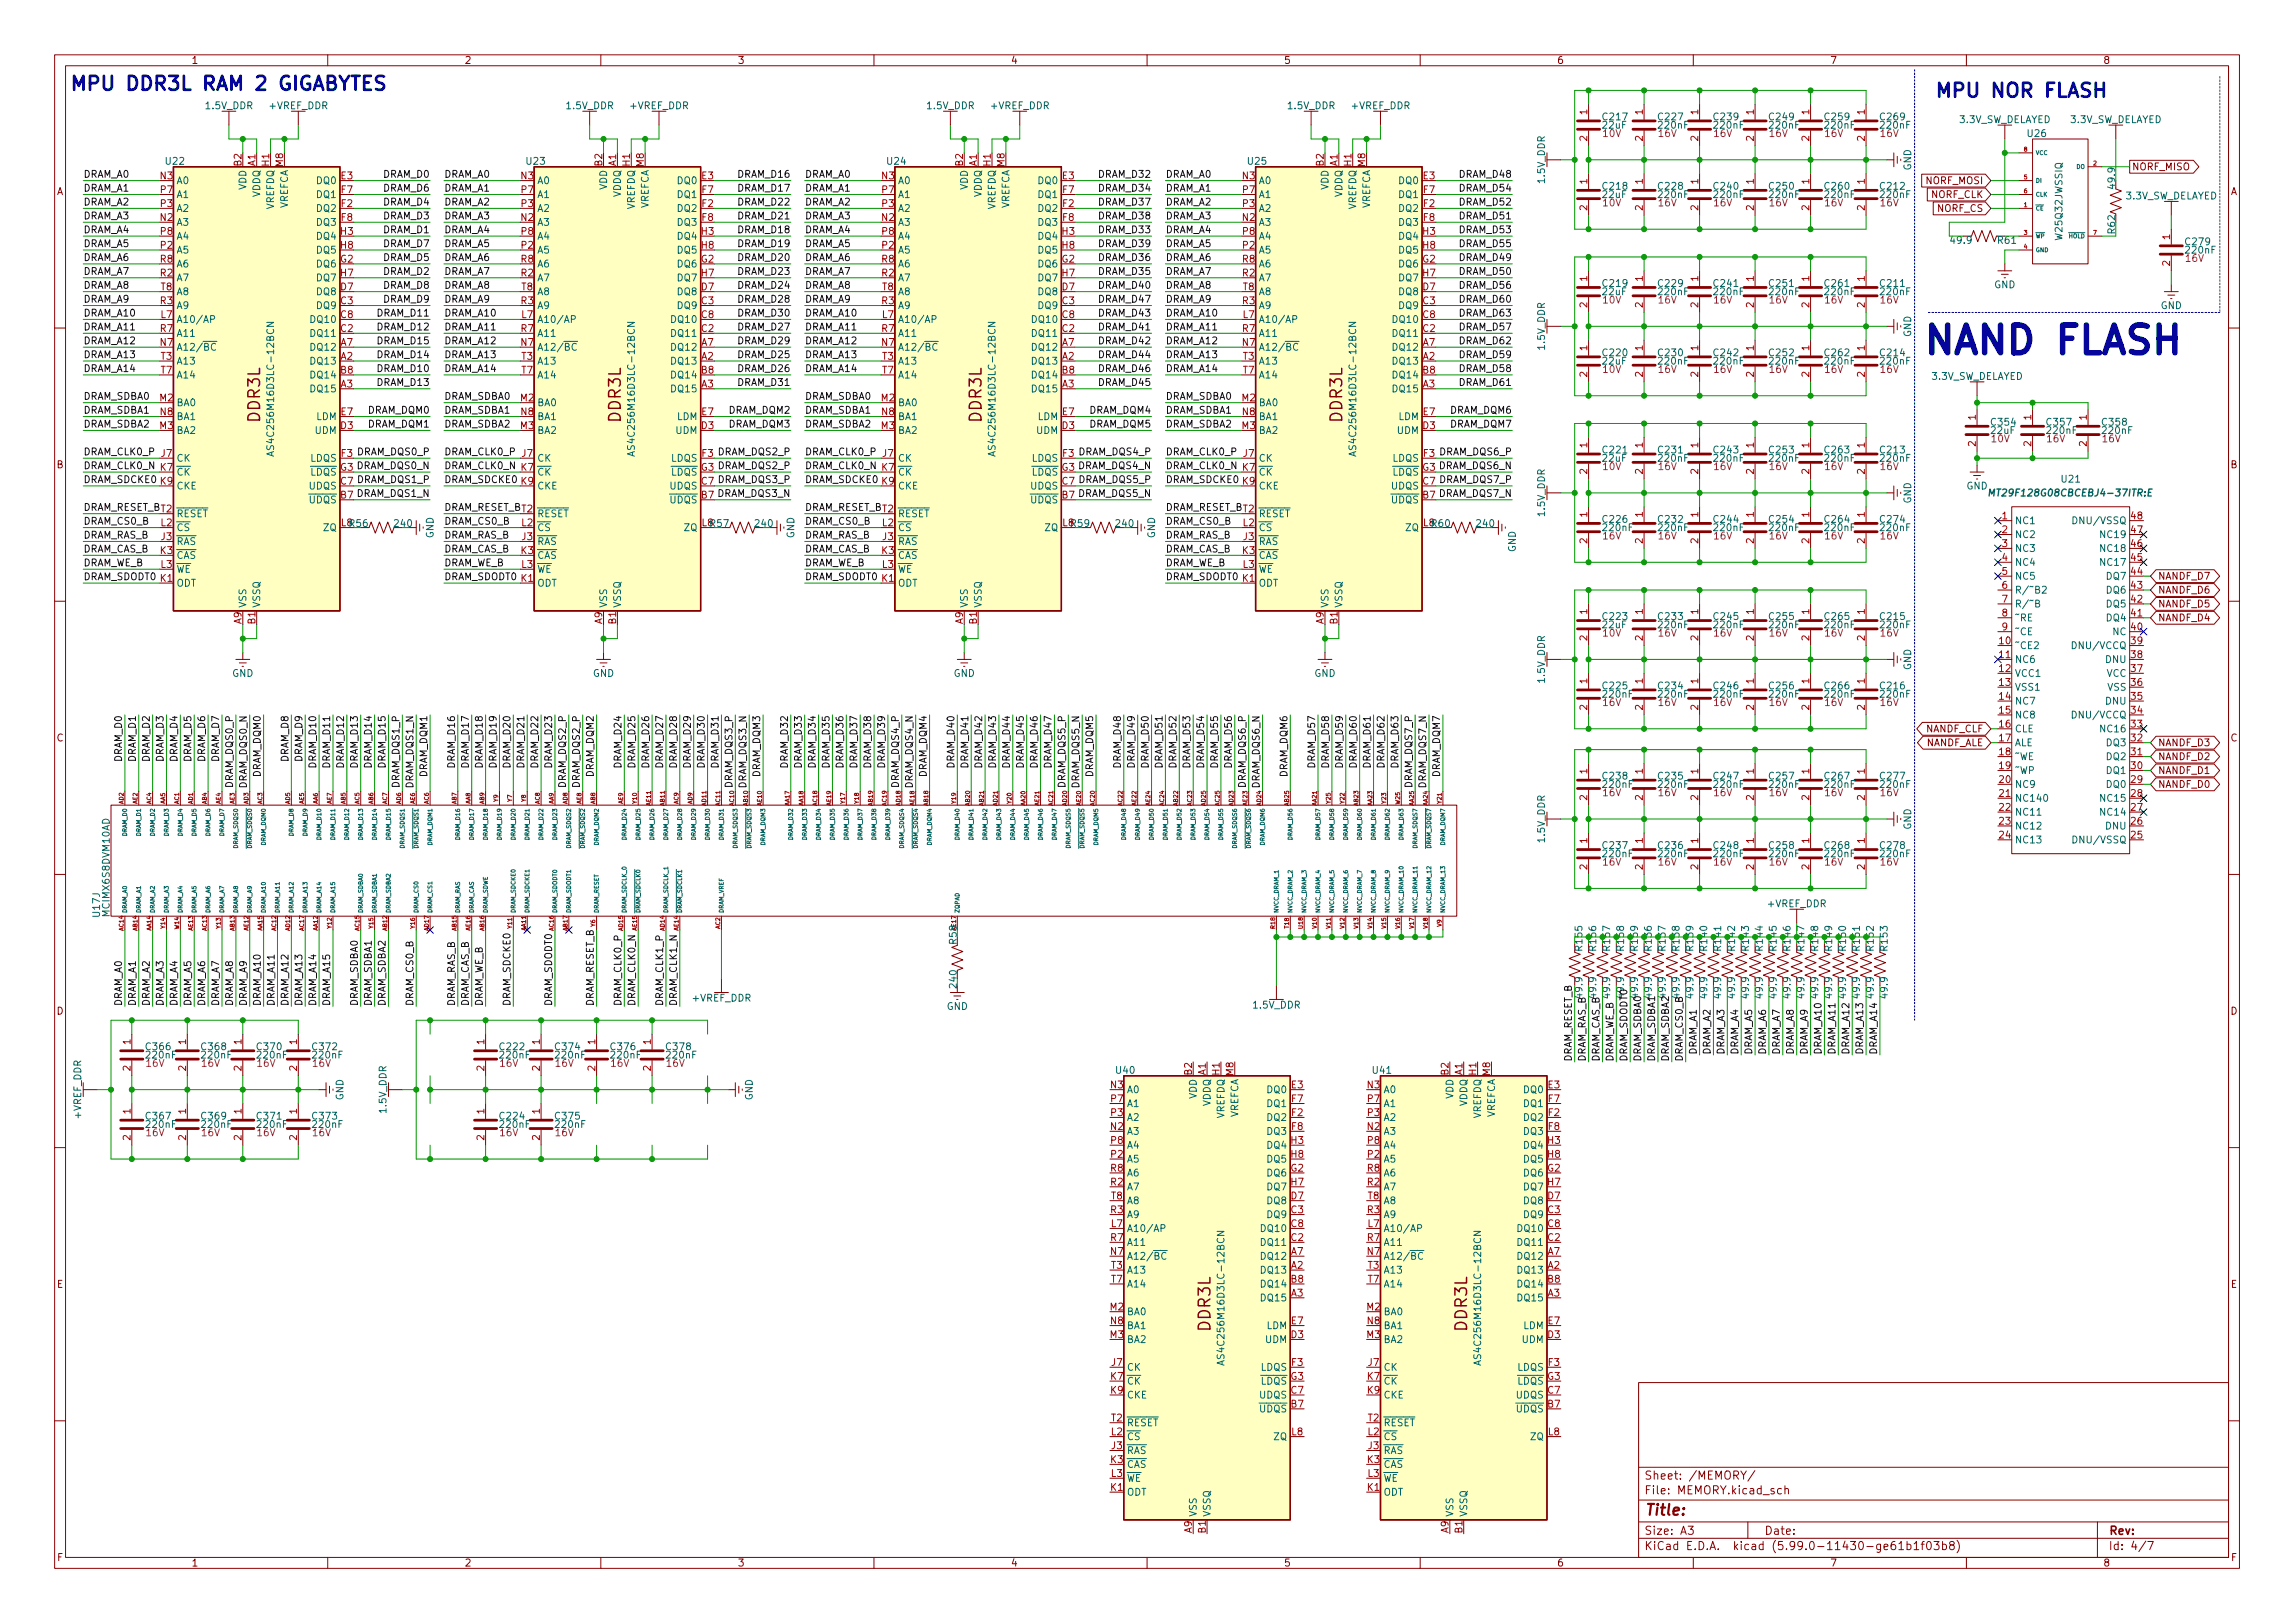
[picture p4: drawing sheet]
<svg xmlns="http://www.w3.org/2000/svg" width="420mm" height="297mm" viewBox="0 0 420 297" stroke-linecap="round" stroke-linejoin="round" font-family="sans-serif">
<defs><g id="words">
<text font-size="7.1" fill="#0000c2" x="354.1" y="64.8">NAND FLASH</text>
<g font-size="3.5" fill="#0000c2">
<text x="16.7" y="16.5">MPU DDR3L RAM 2 GIGABYTES</text>
<text x="356.6" y="17.8">MPU NOR FLASH</text>
</g>
<g font-size="3" fill="#840000">
<text x="47.6" y="77.2" transform="rotate(-90 47.6 77.2)">DDR3L</text>
<text x="113.6" y="77.2" transform="rotate(-90 113.6 77.2)">DDR3L</text>
<text x="179.7" y="77.2" transform="rotate(-90 179.7 77.2)">DDR3L</text>
<text x="245.7" y="77.2" transform="rotate(-90 245.7 77.2)">DDR3L</text>
<text x="221.6" y="243.6" transform="rotate(-90 221.6 243.6)">DDR3L</text>
<text x="268.6" y="243.6" transform="rotate(-90 268.6 243.6)">DDR3L</text>
</g>
<text font-size="2.8" fill="#840000" x="301" y="277.3">Title:</text>
<g font-size="2.1" fill="#840000">
<text x="301" y="273.5">File: MEMORY.kicad_sch</text>
<text x="301" y="270.8">Sheet: /MEMORY/</text>
<text x="301" y="280.9">Size: A3</text>
<text x="323" y="280.9">Date:</text>
<text x="386" y="280.9">Rev:</text>
<text x="301" y="283.7">KiCad E.D.A. kicad (5.99.0-11430-ge61b1f03b8)</text>
<text x="386" y="283.7">Id: 4/7</text>
</g>
<g font-size="1.8" fill="#840000">
<text x="35" y="11.7">1</text>
<text x="85" y="11.7">2</text>
<text x="135" y="11.7">3</text>
<text x="185" y="11.7">4</text>
<text x="235" y="11.7">5</text>
<text x="285" y="11.7">6</text>
<text x="335" y="11.7">7</text>
<text x="385" y="11.7">8</text>
<text x="10.3" y="35.7">A</text>
<text x="352.6" y="33.7">NORF_MOSI</text>
<text x="390.3" y="31.2">NORF_MISO</text>
<text x="408.3" y="35.7">A</text>
<text x="353.5" y="36.2">NORF_CLK</text>
<text x="354.7" y="38.8">NORF_CS</text>
<text x="10.3" y="85.7">B</text>
<text x="408.3" y="85.7">B</text>
<text x="395" y="106.1">NANDF_D7</text>
<text x="395" y="108.6">NANDF_D6</text>
<text x="395" y="111.2">NANDF_D5</text>
<text x="395" y="113.7">NANDF_D4</text>
<text x="10.3" y="135.7">C</text>
<text x="352.4" y="136.6">NANDF_ALE</text>
<text x="352.5" y="134">NANDF_CLF</text>
<text x="395" y="136.6">NANDF_D3</text>
<text x="408.3" y="135.7">C</text>
<text x="395" y="141.6">NANDF_D1</text>
<text x="395" y="139.1">NANDF_D2</text>
<text x="395" y="144.2">NANDF_D0</text>
<text x="10.3" y="185.7">D</text>
<text x="408.3" y="185.7">D</text>
<text x="10.4" y="235.7">E</text>
<text x="408.4" y="235.7">E</text>
<text x="10.4" y="285.7">F</text>
<text x="35" y="286.7">1</text>
<text x="85" y="286.7">2</text>
<text x="135" y="286.7">3</text>
<text x="185" y="286.7">4</text>
<text x="235" y="286.7">5</text>
<text x="285" y="286.7">6</text>
<text x="335" y="286.7">7</text>
<text x="385" y="286.7">8</text>
<text x="408.4" y="285.7">F</text>
</g>
<g font-size="1.8" fill="#006464">
<text x="37.7" y="20">1.5V_DDR</text>
<text x="49.3" y="20">+VREF_DDR</text>
<text x="103.7" y="20">1.5V_DDR</text>
<text x="115.4" y="20">+VREF_DDR</text>
<text x="169.8" y="20">1.5V_DDR</text>
<text x="181.4" y="20">+VREF_DDR</text>
<text x="235.8" y="20">1.5V_DDR</text>
<text x="247.4" y="20">+VREF_DDR</text>
<text x="293.5" y="23.5">22uF</text>
<text x="293.5" y="22">C217</text>
<text x="303.7" y="22">C227</text>
<text x="303.7" y="23.5">220nF</text>
<text x="313.9" y="22">C239</text>
<text x="313.9" y="23.5">220nF</text>
<text x="324" y="22">C249</text>
<text x="324.1" y="23.5">220nF</text>
<text x="334.2" y="22">C259</text>
<text x="334.2" y="23.5">220nF</text>
<text x="344.3" y="22">C269</text>
<text x="344.4" y="23.5">220nF</text>
<text x="358.6" y="22.5">3.3V_SW_DELAYED</text>
<text x="378.9" y="22.5">3.3V_SW_DELAYED</text>
<text x="371.2" y="25.1">U26</text>
<text x="30.4" y="30.1">U22</text>
<text x="32.3" y="33.7">A0</text>
<text x="45.1" y="34.8" transform="rotate(-90 45.1 34.8)">VDD</text>
<text x="58.1" y="33.7">DQ0</text>
<text x="96.4" y="30.1">U23</text>
<text x="98.3" y="33.7">A0</text>
<text x="111.1" y="34.8" transform="rotate(-90 111.1 34.8)">VDD</text>
<text x="124.1" y="33.7">DQ0</text>
<text x="162.5" y="30.1">U24</text>
<text x="164.3" y="33.7">A0</text>
<text x="177.2" y="34.8" transform="rotate(-90 177.2 34.8)">VDD</text>
<text x="190.2" y="33.7">DQ0</text>
<text x="228.5" y="30.1">U25</text>
<text x="230.4" y="33.7">A0</text>
<text x="243.2" y="34.8" transform="rotate(-90 243.2 34.8)">VDD</text>
<text x="256.2" y="33.7">DQ0</text>
<text x="282.8" y="33.5" transform="rotate(-90 282.8 33.5)">1.5V_DDR</text>
<text x="293.5" y="34.7">C218</text>
<text x="303.7" y="34.7">C228</text>
<text x="313.9" y="34.7">C240</text>
<text x="324" y="34.7">C250</text>
<text x="334.2" y="34.7">C260</text>
<text x="344.3" y="34.7">C212</text>
<text x="349.9" y="31.2" transform="rotate(-90 349.9 31.2)">GND</text>
<text x="387.2" y="34.4" transform="rotate(-90 387.2 34.4)">49.9</text>
<text x="32.3" y="41.3">A3</text>
<text x="32.3" y="38.8">A2</text>
<text x="32.3" y="36.2">A1</text>
<text x="47.6" y="36.1" transform="rotate(-90 47.6 36.1)">VDDQ</text>
<text x="50.2" y="38.4" transform="rotate(-90 50.2 38.4)">VREFDQ</text>
<text x="52.7" y="38.3" transform="rotate(-90 52.7 38.3)">VREFCA</text>
<text x="58.1" y="38.8">DQ2</text>
<text x="58.1" y="36.2">DQ1</text>
<text x="58.1" y="41.3">DQ3</text>
<text x="98.3" y="41.3">A3</text>
<text x="98.3" y="38.8">A2</text>
<text x="98.3" y="36.2">A1</text>
<text x="113.7" y="36.1" transform="rotate(-90 113.7 36.1)">VDDQ</text>
<text x="116.2" y="38.4" transform="rotate(-90 116.2 38.4)">VREFDQ</text>
<text x="118.7" y="38.3" transform="rotate(-90 118.7 38.3)">VREFCA</text>
<text x="124.1" y="38.8">DQ2</text>
<text x="124.1" y="36.2">DQ1</text>
<text x="124.1" y="41.3">DQ3</text>
<text x="164.3" y="41.3">A3</text>
<text x="164.3" y="38.8">A2</text>
<text x="164.3" y="36.2">A1</text>
<text x="179.7" y="36.1" transform="rotate(-90 179.7 36.1)">VDDQ</text>
<text x="182.2" y="38.4" transform="rotate(-90 182.2 38.4)">VREFDQ</text>
<text x="184.8" y="38.3" transform="rotate(-90 184.8 38.3)">VREFCA</text>
<text x="190.2" y="38.8">DQ2</text>
<text x="190.2" y="36.2">DQ1</text>
<text x="190.2" y="41.3">DQ3</text>
<text x="230.4" y="41.3">A3</text>
<text x="230.4" y="38.8">A2</text>
<text x="230.4" y="36.2">A1</text>
<text x="245.7" y="36.1" transform="rotate(-90 245.7 36.1)">VDDQ</text>
<text x="248.3" y="38.4" transform="rotate(-90 248.3 38.4)">VREFDQ</text>
<text x="250.8" y="38.3" transform="rotate(-90 250.8 38.3)">VREFCA</text>
<text x="256.2" y="38.8">DQ2</text>
<text x="256.2" y="36.2">DQ1</text>
<text x="256.2" y="41.3">DQ3</text>
<text x="293.5" y="36.2">22uF</text>
<text x="303.7" y="36.2">220nF</text>
<text x="313.9" y="36.2">220nF</text>
<text x="324.1" y="36.2">220nF</text>
<text x="334.2" y="36.2">220nF</text>
<text x="344.4" y="36.2">220nF</text>
<text x="389.1" y="36.5">3.3V_SW_DELAYED</text>
<text x="32.3" y="46.4">A5</text>
<text x="32.3" y="43.9">A4</text>
<text x="58.1" y="43.9">DQ4</text>
<text x="58.1" y="46.4">DQ5</text>
<text x="98.3" y="46.4">A5</text>
<text x="98.3" y="43.9">A4</text>
<text x="124.1" y="43.9">DQ4</text>
<text x="124.1" y="46.4">DQ5</text>
<text x="164.3" y="46.4">A5</text>
<text x="164.3" y="43.9">A4</text>
<text x="190.2" y="43.9">DQ4</text>
<text x="190.2" y="46.4">DQ5</text>
<text x="230.4" y="46.4">A5</text>
<text x="230.4" y="43.9">A4</text>
<text x="256.2" y="43.9">DQ4</text>
<text x="256.2" y="46.4">DQ5</text>
<text x="365.8" y="44.6">R61</text>
<text x="377.6" y="43.8" transform="rotate(-90 377.6 43.8)">W25Q32JWSSIQ</text>
<text x="387.2" y="42.7" transform="rotate(-90 387.2 42.7)">R62</text>
<text x="400.2" y="44.9">C279</text>
<text x="400.3" y="46.4">220nF</text>
<text x="32.3" y="51.5">A7</text>
<text x="32.3" y="48.9">A6</text>
<text x="58.1" y="48.9">DQ6</text>
<text x="58.1" y="51.5">DQ7</text>
<text x="98.3" y="51.5">A7</text>
<text x="98.3" y="48.9">A6</text>
<text x="124.1" y="48.9">DQ6</text>
<text x="124.1" y="51.5">DQ7</text>
<text x="164.3" y="51.5">A7</text>
<text x="164.3" y="48.9">A6</text>
<text x="190.2" y="48.9">DQ6</text>
<text x="190.2" y="51.5">DQ7</text>
<text x="230.4" y="51.5">A7</text>
<text x="230.4" y="48.9">A6</text>
<text x="256.2" y="48.9">DQ6</text>
<text x="256.2" y="51.5">DQ7</text>
<text x="293.5" y="52.5">C219</text>
<text x="303.7" y="52.5">C229</text>
<text x="313.9" y="52.5">C241</text>
<text x="324" y="52.5">C251</text>
<text x="334.2" y="52.5">C261</text>
<text x="344.3" y="52.5">C211</text>
<text x="365.1" y="52.7">GND</text>
<text x="32.3" y="59.1">A10/AP</text>
<text x="32.3" y="56.6">A9</text>
<text x="32.3" y="54">A8</text>
<text x="57.1" y="59.1">DQ10</text>
<text x="58.1" y="56.6">DQ9</text>
<text x="58.1" y="54">DQ8</text>
<text x="98.3" y="59.1">A10/AP</text>
<text x="98.3" y="56.6">A9</text>
<text x="98.3" y="54">A8</text>
<text x="123.1" y="59.1">DQ10</text>
<text x="124.1" y="56.6">DQ9</text>
<text x="124.1" y="54">DQ8</text>
<text x="164.3" y="59.1">A10/AP</text>
<text x="164.3" y="56.6">A9</text>
<text x="164.3" y="54">A8</text>
<text x="189.2" y="59.1">DQ10</text>
<text x="190.2" y="56.6">DQ9</text>
<text x="190.2" y="54">DQ8</text>
<text x="230.4" y="59.1">A10/AP</text>
<text x="230.4" y="56.6">A9</text>
<text x="230.4" y="54">A8</text>
<text x="255.2" y="59.1">DQ10</text>
<text x="256.2" y="56.6">DQ9</text>
<text x="256.2" y="54">DQ8</text>
<text x="293.5" y="54">22uF</text>
<text x="303.7" y="54">220nF</text>
<text x="313.9" y="54">220nF</text>
<text x="324.1" y="54">220nF</text>
<text x="334.2" y="54">220nF</text>
<text x="344.4" y="54">220nF</text>
<text x="395.5" y="56.6">GND</text>
<text x="32.3" y="64.2">A12/~{BC}</text>
<text x="32.3" y="61.6">A11</text>
<text x="57.1" y="64.2">DQ12</text>
<text x="57.1" y="61.6">DQ11</text>
<text x="98.3" y="64.2">A12/~{BC}</text>
<text x="98.3" y="61.6">A11</text>
<text x="123.1" y="64.2">DQ12</text>
<text x="123.1" y="61.6">DQ11</text>
<text x="164.3" y="64.2">A12/~{BC}</text>
<text x="164.3" y="61.6">A11</text>
<text x="189.2" y="64.2">DQ12</text>
<text x="189.2" y="61.6">DQ11</text>
<text x="230.4" y="64.2">A12/~{BC}</text>
<text x="230.4" y="61.6">A11</text>
<text x="255.2" y="64.2">DQ12</text>
<text x="255.2" y="61.6">DQ11</text>
<text x="282.8" y="64" transform="rotate(-90 282.8 64)">1.5V_DDR</text>
<text x="293.5" y="65.2">C220</text>
<text x="303.7" y="65.2">C230</text>
<text x="313.9" y="65.2">C242</text>
<text x="324" y="65.2">C252</text>
<text x="334.2" y="65.2">C262</text>
<text x="344.3" y="65.2">C214</text>
<text x="349.9" y="61.7" transform="rotate(-90 349.9 61.7)">GND</text>
<text x="32.3" y="66.7">A13</text>
<text x="32.3" y="69.3">A14</text>
<text x="57.1" y="66.7">DQ13</text>
<text x="57.1" y="71.8">DQ15</text>
<text x="57.1" y="69.3">DQ14</text>
<text x="98.3" y="66.7">A13</text>
<text x="98.3" y="69.3">A14</text>
<text x="123.1" y="66.7">DQ13</text>
<text x="123.1" y="71.8">DQ15</text>
<text x="123.1" y="69.3">DQ14</text>
<text x="164.3" y="66.7">A13</text>
<text x="164.3" y="69.3">A14</text>
<text x="189.2" y="66.7">DQ13</text>
<text x="189.2" y="71.8">DQ15</text>
<text x="189.2" y="69.3">DQ14</text>
<text x="230.4" y="66.7">A13</text>
<text x="230.4" y="69.3">A14</text>
<text x="255.2" y="66.7">DQ13</text>
<text x="255.2" y="71.8">DQ15</text>
<text x="255.2" y="69.3">DQ14</text>
<text x="293.5" y="66.7">22uF</text>
<text x="303.7" y="66.7">220nF</text>
<text x="313.9" y="66.7">220nF</text>
<text x="324.1" y="66.7">220nF</text>
<text x="334.2" y="66.7">220nF</text>
<text x="344.4" y="66.7">220nF</text>
<text x="353.5" y="69.5">3.3V_SW_DELAYED</text>
<text x="32.3" y="74.3">BA0</text>
<text x="32.3" y="76.9">BA1</text>
<text x="57.9" y="76.9">LDM</text>
<text x="98.3" y="74.3">BA0</text>
<text x="98.3" y="76.9">BA1</text>
<text x="123.9" y="76.9">LDM</text>
<text x="164.3" y="74.3">BA0</text>
<text x="164.3" y="76.9">BA1</text>
<text x="190" y="76.9">LDM</text>
<text x="230.4" y="74.3">BA0</text>
<text x="230.4" y="76.9">BA1</text>
<text x="256" y="76.9">LDM</text>
<text x="364.7" y="77.9">C354</text>
<text x="374.8" y="77.9">C357</text>
<text x="385" y="77.9">C358</text>
<text x="32.3" y="79.4">BA2</text>
<text x="50.2" y="82.2" transform="rotate(-90 50.2 82.2)">AS4C256M16D3LC-12BCN</text>
<text x="57.7" y="79.4">UDM</text>
<text x="98.3" y="79.4">BA2</text>
<text x="116.2" y="82.2" transform="rotate(-90 116.2 82.2)">AS4C256M16D3LC-12BCN</text>
<text x="123.7" y="79.4">UDM</text>
<text x="164.3" y="79.4">BA2</text>
<text x="182.2" y="82.2" transform="rotate(-90 182.2 82.2)">AS4C256M16D3LC-12BCN</text>
<text x="189.8" y="79.4">UDM</text>
<text x="230.4" y="79.4">BA2</text>
<text x="248.3" y="82.2" transform="rotate(-90 248.3 82.2)">AS4C256M16D3LC-12BCN</text>
<text x="255.8" y="79.4">UDM</text>
<text x="293.5" y="83">C221</text>
<text x="303.7" y="83">C231</text>
<text x="313.9" y="83">C243</text>
<text x="324" y="83">C253</text>
<text x="334.2" y="83">C263</text>
<text x="344.3" y="83">C213</text>
<text x="364.6" y="79.4">22uF</text>
<text x="374.9" y="79.4">220nF</text>
<text x="385" y="79.4">220nF</text>
<text x="32.3" y="84.5">CK</text>
<text x="32.3" y="87">~{CK}</text>
<text x="32.3" y="89.6">CKE</text>
<text x="55.4" y="87">~{LDQS}</text>
<text x="56.6" y="89.6">UDQS</text>
<text x="56.8" y="84.5">LDQS</text>
<text x="98.3" y="84.5">CK</text>
<text x="98.3" y="87">~{CK}</text>
<text x="98.3" y="89.6">CKE</text>
<text x="121.5" y="87">~{LDQS}</text>
<text x="122.7" y="89.6">UDQS</text>
<text x="122.8" y="84.5">LDQS</text>
<text x="164.3" y="84.5">CK</text>
<text x="164.3" y="87">~{CK}</text>
<text x="164.3" y="89.6">CKE</text>
<text x="187.5" y="87">~{LDQS}</text>
<text x="188.7" y="89.6">UDQS</text>
<text x="188.9" y="84.5">LDQS</text>
<text x="230.4" y="84.5">CK</text>
<text x="230.4" y="87">~{CK}</text>
<text x="230.4" y="89.6">CKE</text>
<text x="253.6" y="87">~{LDQS}</text>
<text x="254.7" y="89.6">UDQS</text>
<text x="254.9" y="84.5">LDQS</text>
<text x="293.5" y="84.5">22uF</text>
<text x="303.7" y="84.5">220nF</text>
<text x="313.9" y="84.5">220nF</text>
<text x="324.1" y="84.5">220nF</text>
<text x="334.2" y="84.5">220nF</text>
<text x="344.4" y="84.5">220nF</text>
<text x="360" y="89.6">GND</text>
<text x="377.5" y="88.3">U21</text>
<text x="32.3" y="94.7">~{RESET}</text>
<text x="55.2" y="92.1">~{UDQS}</text>
<text x="98.3" y="94.7">~{RESET}</text>
<text x="121.3" y="92.1">~{UDQS}</text>
<text x="164.3" y="94.7">~{RESET}</text>
<text x="187.3" y="92.1">~{UDQS}</text>
<text x="230.4" y="94.7">~{RESET}</text>
<text x="253.4" y="92.1">~{UDQS}</text>
<text x="282.8" y="94.4" transform="rotate(-90 282.8 94.4)">1.5V_DDR</text>
<text x="293.5" y="95.7">C226</text>
<text x="303.7" y="95.7">C232</text>
<text x="313.9" y="95.7">C244</text>
<text x="324" y="95.7">C254</text>
<text x="334.2" y="95.7">C264</text>
<text x="344.3" y="95.7">C274</text>
<text x="349.9" y="92.2" transform="rotate(-90 349.9 92.2)">GND</text>
<text x="365.4" y="90.8">MT29F128G08CBCEBJ4-37ITR:E</text>
<text x="368.8" y="95.9">NC1</text>
<text x="380.1" y="95.9">DNU/VSSQ</text>
<text x="32.3" y="97.2">~{CS}</text>
<text x="32.3" y="99.7">~{RAS}</text>
<text x="59.3" y="97.2">ZQ</text>
<text x="79.4" y="98.5" transform="rotate(-90 79.4 98.5)">GND</text>
<text x="98.3" y="97.2">~{CS}</text>
<text x="98.3" y="99.7">~{RAS}</text>
<text x="125.3" y="97.2">ZQ</text>
<text x="145.4" y="98.5" transform="rotate(-90 145.4 98.5)">GND</text>
<text x="164.3" y="97.2">~{CS}</text>
<text x="164.3" y="99.7">~{RAS}</text>
<text x="191.3" y="97.2">ZQ</text>
<text x="211.5" y="98.5" transform="rotate(-90 211.5 98.5)">GND</text>
<text x="230.4" y="97.2">~{CS}</text>
<text x="230.4" y="99.7">~{RAS}</text>
<text x="257.4" y="97.2">ZQ</text>
<text x="277.5" y="101.1" transform="rotate(-90 277.5 101.1)">GND</text>
<text x="293.6" y="97.2">220nF</text>
<text x="303.7" y="97.2">220nF</text>
<text x="313.9" y="97.2">220nF</text>
<text x="324.1" y="97.2">220nF</text>
<text x="334.2" y="97.2">220nF</text>
<text x="344.4" y="97.2">220nF</text>
<text x="368.8" y="98.5">NC2</text>
<text x="368.8" y="101">NC3</text>
<text x="384.9" y="101">NC18</text>
<text x="384.9" y="98.5">NC19</text>
<text x="32.3" y="107.4">ODT</text>
<text x="32.3" y="102.3">~{CAS}</text>
<text x="32.3" y="104.8">~{WE}</text>
<text x="98.3" y="107.4">ODT</text>
<text x="98.3" y="102.3">~{CAS}</text>
<text x="98.3" y="104.8">~{WE}</text>
<text x="164.3" y="107.4">ODT</text>
<text x="164.3" y="102.3">~{CAS}</text>
<text x="164.3" y="104.8">~{WE}</text>
<text x="230.4" y="107.4">ODT</text>
<text x="230.4" y="102.3">~{CAS}</text>
<text x="230.4" y="104.8">~{WE}</text>
<text x="368.8" y="103.5">NC4</text>
<text x="368.8" y="106.1">NC5</text>
<text x="384.9" y="103.5">NC17</text>
<text x="385.7" y="106.1">DQ7</text>
<text x="45.1" y="111.3" transform="rotate(-90 45.1 111.3)">VSS</text>
<text x="47.6" y="111.3" transform="rotate(-90 47.6 111.3)">VSSQ</text>
<text x="111.1" y="111.3" transform="rotate(-90 111.1 111.3)">VSS</text>
<text x="113.7" y="111.3" transform="rotate(-90 113.7 111.3)">VSSQ</text>
<text x="177.2" y="111.3" transform="rotate(-90 177.2 111.3)">VSS</text>
<text x="179.7" y="111.3" transform="rotate(-90 179.7 111.3)">VSSQ</text>
<text x="243.2" y="111.3" transform="rotate(-90 243.2 111.3)">VSS</text>
<text x="245.7" y="111.3" transform="rotate(-90 245.7 111.3)">VSSQ</text>
<text x="293.5" y="113.4">C223</text>
<text x="303.7" y="113.4">C233</text>
<text x="313.9" y="113.4">C245</text>
<text x="324" y="113.4">C255</text>
<text x="334.2" y="113.4">C265</text>
<text x="344.3" y="113.4">C215</text>
<text x="368.8" y="108.6">R/~B2</text>
<text x="368.8" y="111.2">R/~B</text>
<text x="368.8" y="113.7">~RE</text>
<text x="385.7" y="113.7">DQ4</text>
<text x="385.7" y="111.2">DQ5</text>
<text x="385.7" y="108.6">DQ6</text>
<text x="293.5" y="115">22uF</text>
<text x="303.7" y="115">220nF</text>
<text x="313.9" y="115">220nF</text>
<text x="324.1" y="115">220nF</text>
<text x="334.2" y="115">220nF</text>
<text x="344.4" y="115">220nF</text>
<text x="368.8" y="118.8">~CE2</text>
<text x="368.8" y="116.2">~CE</text>
<text x="379.9" y="118.8">DNU/VCCQ</text>
<text x="386.8" y="116.2">NC</text>
<text x="42.5" y="123.9">GND</text>
<text x="108.5" y="123.9">GND</text>
<text x="174.6" y="123.9">GND</text>
<text x="240.6" y="123.9">GND</text>
<text x="282.8" y="124.9" transform="rotate(-90 282.8 124.9)">1.5V_DDR</text>
<text x="349.9" y="122.7" transform="rotate(-90 349.9 122.7)">GND</text>
<text x="368.8" y="121.3">NC6</text>
<text x="368.8" y="123.9">VCC1</text>
<text x="385.6" y="121.3">DNU</text>
<text x="385.6" y="123.9">VCC</text>
<text x="293.5" y="126.1">C225</text>
<text x="293.6" y="127.7">220nF</text>
<text x="303.7" y="126.1">C234</text>
<text x="303.7" y="127.7">220nF</text>
<text x="313.9" y="126.1">C246</text>
<text x="313.9" y="127.7">220nF</text>
<text x="324" y="126.1">C256</text>
<text x="324.1" y="127.7">220nF</text>
<text x="334.2" y="126.1">C266</text>
<text x="334.2" y="127.7">220nF</text>
<text x="344.3" y="126.1">C216</text>
<text x="344.4" y="127.7">220nF</text>
<text x="368.8" y="126.4">VSS1</text>
<text x="368.8" y="128.9">NC7</text>
<text x="368.8" y="131.5">NC8</text>
<text x="379.9" y="131.5">DNU/VCCQ</text>
<text x="385.6" y="128.9">DNU</text>
<text x="385.8" y="126.4">VSS</text>
<text x="368.8" y="134">CLE</text>
<text x="368.8" y="136.6">ALE</text>
<text x="384.9" y="134">NC16</text>
<text x="385.7" y="136.6">DQ3</text>
<text x="293.5" y="142.7">C238</text>
<text x="303.7" y="142.7">C235</text>
<text x="313.9" y="142.7">C247</text>
<text x="324" y="142.7">C257</text>
<text x="334.2" y="142.7">C267</text>
<text x="344.3" y="142.7">C277</text>
<text x="368.8" y="139.1">~WE</text>
<text x="368.8" y="141.6">~WP</text>
<text x="385.7" y="141.6">DQ1</text>
<text x="385.7" y="139.1">DQ2</text>
<text x="293.6" y="144.2">220nF</text>
<text x="303.7" y="144.2">220nF</text>
<text x="313.9" y="144.2">220nF</text>
<text x="324.1" y="144.2">220nF</text>
<text x="334.2" y="144.2">220nF</text>
<text x="344.4" y="144.2">220nF</text>
<text x="368.8" y="144.2">NC9</text>
<text x="368.8" y="146.7">NC140</text>
<text x="368.8" y="149.3">NC11</text>
<text x="384.9" y="149.3">NC14</text>
<text x="384.9" y="146.7">NC15</text>
<text x="385.7" y="144.2">DQ0</text>
<text x="282.8" y="154.1" transform="rotate(-90 282.8 154.1)">1.5V_DDR</text>
<text x="293.5" y="155.4">C237</text>
<text x="303.7" y="155.4">C236</text>
<text x="313.9" y="155.4">C248</text>
<text x="324" y="155.4">C258</text>
<text x="334.2" y="155.4">C268</text>
<text x="344.3" y="155.4">C278</text>
<text x="349.9" y="151.9" transform="rotate(-90 349.9 151.9)">GND</text>
<text x="368.8" y="151.8">NC12</text>
<text x="368.8" y="154.3">NC13</text>
<text x="380.1" y="154.3">DNU/VSSQ</text>
<text x="385.6" y="151.8">DNU</text>
<text x="293.6" y="156.9">220nF</text>
<text x="303.7" y="156.9">220nF</text>
<text x="313.9" y="156.9">220nF</text>
<text x="324.1" y="156.9">220nF</text>
<text x="334.2" y="156.9">220nF</text>
<text x="344.4" y="156.9">220nF</text>
<text x="18.3" y="167.8" transform="rotate(-90 18.3 167.8)">U17J</text>
<text x="20.1" y="167.5" transform="rotate(-90 20.1 167.5)">MCIMX6S8DVM10AD</text>
<text x="323.6" y="166">+VREF_DDR</text>
<text x="126.8" y="183.3">+VREF_DDR</text>
<text x="173.3" y="184.8">GND</text>
<text x="229.5" y="184.6">1.5V_DDR</text>
<text x="289.7" y="182.5" transform="rotate(-90 289.7 182.5)">49.9</text>
<text x="292.2" y="182.5" transform="rotate(-90 292.2 182.5)">49.9</text>
<text x="294.8" y="182.5" transform="rotate(-90 294.8 182.5)">49.9</text>
<text x="299.8" y="182.5" transform="rotate(-90 299.8 182.5)">49.9</text>
<text x="302.4" y="182.5" transform="rotate(-90 302.4 182.5)">49.9</text>
<text x="304.9" y="182.5" transform="rotate(-90 304.9 182.5)">49.9</text>
<text x="307.5" y="182.5" transform="rotate(-90 307.5 182.5)">49.9</text>
<text x="310" y="182.5" transform="rotate(-90 310 182.5)">49.9</text>
<text x="312.5" y="182.5" transform="rotate(-90 312.5 182.5)">49.9</text>
<text x="315.1" y="182.5" transform="rotate(-90 315.1 182.5)">49.9</text>
<text x="317.6" y="182.5" transform="rotate(-90 317.6 182.5)">49.9</text>
<text x="320.2" y="182.5" transform="rotate(-90 320.2 182.5)">49.9</text>
<text x="322.7" y="182.5" transform="rotate(-90 322.7 182.5)">49.9</text>
<text x="325.2" y="182.5" transform="rotate(-90 325.2 182.5)">49.9</text>
<text x="327.8" y="182.5" transform="rotate(-90 327.8 182.5)">49.9</text>
<text x="330.3" y="182.5" transform="rotate(-90 330.3 182.5)">49.9</text>
<text x="332.9" y="182.5" transform="rotate(-90 332.9 182.5)">49.9</text>
<text x="335.4" y="182.5" transform="rotate(-90 335.4 182.5)">49.9</text>
<text x="337.9" y="182.5" transform="rotate(-90 337.9 182.5)">49.9</text>
<text x="340.5" y="182.5" transform="rotate(-90 340.5 182.5)">49.9</text>
<text x="343" y="182.5" transform="rotate(-90 343 182.5)">49.9</text>
<text x="345.6" y="182.5" transform="rotate(-90 345.6 182.5)">49.9</text>
<text x="26.8" y="192.2">C366</text>
<text x="26.9" y="193.7">220nF</text>
<text x="37" y="192.2">C368</text>
<text x="37" y="193.7">220nF</text>
<text x="47.2" y="192.2">C370</text>
<text x="47.2" y="193.7">220nF</text>
<text x="57.3" y="192.2">C372</text>
<text x="57.4" y="193.7">220nF</text>
<text x="91.6" y="192.2">C222</text>
<text x="91.6" y="193.7">220nF</text>
<text x="101.8" y="192.2">C374</text>
<text x="101.8" y="193.7">220nF</text>
<text x="111.9" y="192.2">C376</text>
<text x="112" y="193.7">220nF</text>
<text x="122.1" y="192.2">C378</text>
<text x="122.1" y="193.7">220nF</text>
<text x="204.4" y="196.5">U40</text>
<text x="251.4" y="196.5">U41</text>
<text x="62.9" y="201.4" transform="rotate(-90 62.9 201.4)">GND</text>
<text x="70.7" y="203.7" transform="rotate(-90 70.7 203.7)">1.5V_DDR</text>
<text x="137.8" y="201.4" transform="rotate(-90 137.8 201.4)">GND</text>
<text x="206.2" y="200.1">A0</text>
<text x="206.2" y="202.6">A1</text>
<text x="219.1" y="201.1" transform="rotate(-90 219.1 201.1)">VDD</text>
<text x="221.6" y="202.5" transform="rotate(-90 221.6 202.5)">VDDQ</text>
<text x="232.1" y="200.1">DQ0</text>
<text x="232.1" y="202.6">DQ1</text>
<text x="253.2" y="200.1">A0</text>
<text x="253.2" y="202.6">A1</text>
<text x="266.1" y="201.1" transform="rotate(-90 266.1 201.1)">VDD</text>
<text x="268.6" y="202.5" transform="rotate(-90 268.6 202.5)">VDDQ</text>
<text x="279.1" y="200.1">DQ0</text>
<text x="279.1" y="202.6">DQ1</text>
<text x="14.9" y="204.7" transform="rotate(-90 14.9 204.7)">+VREF_DDR</text>
<text x="26.8" y="204.9">C367</text>
<text x="26.9" y="206.4">220nF</text>
<text x="37" y="204.9">C369</text>
<text x="37" y="206.4">220nF</text>
<text x="47.2" y="204.9">C371</text>
<text x="47.2" y="206.4">220nF</text>
<text x="57.3" y="204.9">C373</text>
<text x="57.4" y="206.4">220nF</text>
<text x="91.6" y="204.9">C224</text>
<text x="91.6" y="206.4">220nF</text>
<text x="101.8" y="204.9">C375</text>
<text x="101.8" y="206.4">220nF</text>
<text x="206.2" y="207.7">A3</text>
<text x="206.2" y="205.1">A2</text>
<text x="224.2" y="204.8" transform="rotate(-90 224.2 204.8)">VREFDQ</text>
<text x="226.7" y="204.7" transform="rotate(-90 226.7 204.7)">VREFCA</text>
<text x="232.1" y="205.1">DQ2</text>
<text x="232.1" y="207.7">DQ3</text>
<text x="253.2" y="207.7">A3</text>
<text x="253.2" y="205.1">A2</text>
<text x="271.1" y="204.8" transform="rotate(-90 271.1 204.8)">VREFDQ</text>
<text x="273.7" y="204.7" transform="rotate(-90 273.7 204.7)">VREFCA</text>
<text x="279.1" y="205.1">DQ2</text>
<text x="279.1" y="207.7">DQ3</text>
<text x="206.2" y="212.8">A5</text>
<text x="206.2" y="210.2">A4</text>
<text x="206.2" y="215.3">A6</text>
<text x="232.1" y="215.3">DQ6</text>
<text x="232.1" y="210.2">DQ4</text>
<text x="232.1" y="212.8">DQ5</text>
<text x="253.2" y="212.8">A5</text>
<text x="253.2" y="210.2">A4</text>
<text x="253.2" y="215.3">A6</text>
<text x="279.1" y="215.3">DQ6</text>
<text x="279.1" y="210.2">DQ4</text>
<text x="279.1" y="212.8">DQ5</text>
<text x="206.2" y="217.8">A7</text>
<text x="206.2" y="220.4">A8</text>
<text x="232.1" y="217.8">DQ7</text>
<text x="232.1" y="220.4">DQ8</text>
<text x="253.2" y="217.8">A7</text>
<text x="253.2" y="220.4">A8</text>
<text x="279.1" y="217.8">DQ7</text>
<text x="279.1" y="220.4">DQ8</text>
<text x="206.2" y="225.5">A10/AP</text>
<text x="206.2" y="222.9">A9</text>
<text x="231.1" y="225.5">DQ10</text>
<text x="232.1" y="222.9">DQ9</text>
<text x="253.2" y="225.5">A10/AP</text>
<text x="253.2" y="222.9">A9</text>
<text x="278.1" y="225.5">DQ10</text>
<text x="279.1" y="222.9">DQ9</text>
<text x="206.2" y="230.5">A12/~{BC}</text>
<text x="206.2" y="228">A11</text>
<text x="206.2" y="233.1">A13</text>
<text x="231.1" y="233.1">DQ13</text>
<text x="231.1" y="230.5">DQ12</text>
<text x="231.1" y="228">DQ11</text>
<text x="253.2" y="230.5">A12/~{BC}</text>
<text x="253.2" y="228">A11</text>
<text x="253.2" y="233.1">A13</text>
<text x="278.1" y="233.1">DQ13</text>
<text x="278.1" y="230.5">DQ12</text>
<text x="278.1" y="228">DQ11</text>
<text x="206.2" y="235.6">A14</text>
<text x="231.1" y="238.2">DQ15</text>
<text x="231.1" y="235.6">DQ14</text>
<text x="253.2" y="235.6">A14</text>
<text x="278.1" y="238.2">DQ15</text>
<text x="278.1" y="235.6">DQ14</text>
<text x="206.2" y="240.7">BA0</text>
<text x="206.2" y="245.8">BA2</text>
<text x="206.2" y="243.2">BA1</text>
<text x="231.7" y="245.8">UDM</text>
<text x="231.9" y="243.2">LDM</text>
<text x="253.2" y="240.7">BA0</text>
<text x="253.2" y="245.8">BA2</text>
<text x="253.2" y="243.2">BA1</text>
<text x="278.7" y="245.8">UDM</text>
<text x="278.9" y="243.2">LDM</text>
<text x="206.2" y="250.9">CK</text>
<text x="224.2" y="248.6" transform="rotate(-90 224.2 248.6)">AS4C256M16D3LC-12BCN</text>
<text x="230.8" y="250.9">LDQS</text>
<text x="253.2" y="250.9">CK</text>
<text x="271.1" y="248.6" transform="rotate(-90 271.1 248.6)">AS4C256M16D3LC-12BCN</text>
<text x="277.8" y="250.9">LDQS</text>
<text x="206.2" y="253.4">~{CK}</text>
<text x="206.2" y="255.9">CKE</text>
<text x="229.4" y="253.4">~{LDQS}</text>
<text x="230.6" y="255.9">UDQS</text>
<text x="253.2" y="253.4">~{CK}</text>
<text x="253.2" y="255.9">CKE</text>
<text x="276.4" y="253.4">~{LDQS}</text>
<text x="277.6" y="255.9">UDQS</text>
<text x="206.2" y="263.6">~{CS}</text>
<text x="206.2" y="261">~{RESET}</text>
<text x="229.2" y="258.5">~{UDQS}</text>
<text x="233.3" y="263.6">ZQ</text>
<text x="253.2" y="263.6">~{CS}</text>
<text x="253.2" y="261">~{RESET}</text>
<text x="276.2" y="258.5">~{UDQS}</text>
<text x="280.2" y="263.6">ZQ</text>
<text x="206.2" y="266.1">~{RAS}</text>
<text x="206.2" y="268.6">~{CAS}</text>
<text x="253.2" y="266.1">~{RAS}</text>
<text x="253.2" y="268.6">~{CAS}</text>
<text x="206.2" y="273.7">ODT</text>
<text x="206.2" y="271.2">~{WE}</text>
<text x="253.2" y="273.7">ODT</text>
<text x="253.2" y="271.2">~{WE}</text>
<text x="219.1" y="277.7" transform="rotate(-90 219.1 277.7)">VSS</text>
<text x="221.6" y="277.7" transform="rotate(-90 221.6 277.7)">VSSQ</text>
<text x="266.1" y="277.7" transform="rotate(-90 266.1 277.7)">VSS</text>
<text x="268.6" y="277.7" transform="rotate(-90 268.6 277.7)">VSSQ</text>
</g>
<g font-size="1.8" fill="#a90000">
<text x="290.6" y="21" transform="rotate(-90 290.6 21)">1</text>
<text x="300.7" y="21" transform="rotate(-90 300.7 21)">1</text>
<text x="310.9" y="21" transform="rotate(-90 310.9 21)">1</text>
<text x="321.1" y="21" transform="rotate(-90 321.1 21)">1</text>
<text x="331.2" y="21" transform="rotate(-90 331.2 21)">1</text>
<text x="341.4" y="21" transform="rotate(-90 341.4 21)">1</text>
<text x="290.6" y="25.8" transform="rotate(-90 290.6 25.8)">2</text>
<text x="300.7" y="25.8" transform="rotate(-90 300.7 25.8)">2</text>
<text x="310.9" y="25.8" transform="rotate(-90 310.9 25.8)">2</text>
<text x="321.1" y="25.8" transform="rotate(-90 321.1 25.8)">2</text>
<text x="331.2" y="25.8" transform="rotate(-90 331.2 25.8)">2</text>
<text x="341.4" y="25.8" transform="rotate(-90 341.4 25.8)">2</text>
<text x="29.3" y="32.8">N3</text>
<text x="29.4" y="35.3">P7</text>
<text x="44.2" y="30.4" transform="rotate(-90 44.2 30.4)">B2</text>
<text x="46.7" y="30.4" transform="rotate(-90 46.7 30.4)">A1</text>
<text x="49.3" y="30.4" transform="rotate(-90 49.3 30.4)">H1</text>
<text x="51.8" y="30.5" transform="rotate(-90 51.8 30.5)">M8</text>
<text x="62.4" y="32.8">E3</text>
<text x="62.5" y="35.3">F7</text>
<text x="95.4" y="32.8">N3</text>
<text x="95.4" y="35.3">P7</text>
<text x="110.2" y="30.4" transform="rotate(-90 110.2 30.4)">B2</text>
<text x="112.8" y="30.4" transform="rotate(-90 112.8 30.4)">A1</text>
<text x="115.3" y="30.4" transform="rotate(-90 115.3 30.4)">H1</text>
<text x="117.9" y="30.5" transform="rotate(-90 117.9 30.5)">M8</text>
<text x="128.5" y="32.8">E3</text>
<text x="128.5" y="35.3">F7</text>
<text x="161.4" y="32.8">N3</text>
<text x="161.5" y="35.3">P7</text>
<text x="176.3" y="30.4" transform="rotate(-90 176.3 30.4)">B2</text>
<text x="178.8" y="30.4" transform="rotate(-90 178.8 30.4)">A1</text>
<text x="181.4" y="30.4" transform="rotate(-90 181.4 30.4)">H1</text>
<text x="183.9" y="30.5" transform="rotate(-90 183.9 30.5)">M8</text>
<text x="194.5" y="32.8">E3</text>
<text x="194.5" y="35.3">F7</text>
<text x="227.5" y="32.8">N3</text>
<text x="227.5" y="35.3">P7</text>
<text x="242.3" y="30.4" transform="rotate(-90 242.3 30.4)">B2</text>
<text x="244.9" y="30.4" transform="rotate(-90 244.9 30.4)">A1</text>
<text x="247.4" y="30.4" transform="rotate(-90 247.4 30.4)">H1</text>
<text x="249.9" y="30.5" transform="rotate(-90 249.9 30.5)">M8</text>
<text x="260.5" y="32.8">E3</text>
<text x="260.6" y="35.3">F7</text>
<text x="290.6" y="33.7" transform="rotate(-90 290.6 33.7)">1</text>
<text x="300.7" y="33.7" transform="rotate(-90 300.7 33.7)">1</text>
<text x="310.9" y="33.7" transform="rotate(-90 310.9 33.7)">1</text>
<text x="321.1" y="33.7" transform="rotate(-90 321.1 33.7)">1</text>
<text x="331.2" y="33.7" transform="rotate(-90 331.2 33.7)">1</text>
<text x="341.4" y="33.7" transform="rotate(-90 341.4 33.7)">1</text>
<text x="29.3" y="40.4">N2</text>
<text x="29.4" y="37.9">P3</text>
<text x="62.5" y="37.9">F2</text>
<text x="62.5" y="40.4">F8</text>
<text x="95.4" y="40.4">N2</text>
<text x="95.4" y="37.9">P3</text>
<text x="128.5" y="37.9">F2</text>
<text x="128.5" y="40.4">F8</text>
<text x="161.4" y="40.4">N2</text>
<text x="161.5" y="37.9">P3</text>
<text x="194.5" y="37.9">F2</text>
<text x="194.5" y="40.4">F8</text>
<text x="227.5" y="40.4">N2</text>
<text x="227.5" y="37.9">P3</text>
<text x="260.6" y="37.9">F2</text>
<text x="260.6" y="40.4">F8</text>
<text x="290.6" y="38.5" transform="rotate(-90 290.6 38.5)">2</text>
<text x="300.7" y="38.5" transform="rotate(-90 300.7 38.5)">2</text>
<text x="310.9" y="38.5" transform="rotate(-90 310.9 38.5)">2</text>
<text x="321.1" y="38.5" transform="rotate(-90 321.1 38.5)">2</text>
<text x="331.2" y="38.5" transform="rotate(-90 331.2 38.5)">2</text>
<text x="341.4" y="38.5" transform="rotate(-90 341.4 38.5)">2</text>
<text x="29.4" y="45.5">P2</text>
<text x="29.4" y="43">P8</text>
<text x="62.4" y="43">H3</text>
<text x="62.4" y="45.5">H8</text>
<text x="95.4" y="45.5">P2</text>
<text x="95.4" y="43">P8</text>
<text x="128.4" y="43">H3</text>
<text x="128.4" y="45.5">H8</text>
<text x="161.5" y="45.5">P2</text>
<text x="161.5" y="43">P8</text>
<text x="194.4" y="43">H3</text>
<text x="194.4" y="45.5">H8</text>
<text x="227.5" y="45.5">P2</text>
<text x="227.5" y="43">P8</text>
<text x="260.5" y="43">H3</text>
<text x="260.5" y="45.5">H8</text>
<text x="397.3" y="43.8" transform="rotate(-90 397.3 43.8)">1</text>
<text x="29.3" y="50.6">R2</text>
<text x="29.3" y="48">R8</text>
<text x="29.4" y="53.1">T8</text>
<text x="62.3" y="48">G2</text>
<text x="62.4" y="50.6">H7</text>
<text x="62.4" y="53.1">D7</text>
<text x="95.4" y="50.6">R2</text>
<text x="95.4" y="48">R8</text>
<text x="95.5" y="53.1">T8</text>
<text x="128.4" y="48">G2</text>
<text x="128.4" y="50.6">H7</text>
<text x="128.4" y="53.1">D7</text>
<text x="161.4" y="50.6">R2</text>
<text x="161.4" y="48">R8</text>
<text x="161.5" y="53.1">T8</text>
<text x="194.4" y="48">G2</text>
<text x="194.4" y="50.6">H7</text>
<text x="194.4" y="53.1">D7</text>
<text x="227.5" y="50.6">R2</text>
<text x="227.5" y="48">R8</text>
<text x="227.6" y="53.1">T8</text>
<text x="260.4" y="48">G2</text>
<text x="260.5" y="50.6">H7</text>
<text x="260.5" y="53.1">D7</text>
<text x="290.6" y="51.5" transform="rotate(-90 290.6 51.5)">1</text>
<text x="300.7" y="51.5" transform="rotate(-90 300.7 51.5)">1</text>
<text x="310.9" y="51.5" transform="rotate(-90 310.9 51.5)">1</text>
<text x="321.1" y="51.5" transform="rotate(-90 321.1 51.5)">1</text>
<text x="331.2" y="51.5" transform="rotate(-90 331.2 51.5)">1</text>
<text x="341.4" y="51.5" transform="rotate(-90 341.4 51.5)">1</text>
<text x="397.3" y="48.7" transform="rotate(-90 397.3 48.7)">2</text>
<text x="29.3" y="55.7">R3</text>
<text x="29.4" y="58.2">L7</text>
<text x="62.4" y="55.7">C3</text>
<text x="62.4" y="58.2">C8</text>
<text x="95.4" y="55.7">R3</text>
<text x="95.5" y="58.2">L7</text>
<text x="128.4" y="55.7">C3</text>
<text x="128.4" y="58.2">C8</text>
<text x="161.4" y="55.7">R3</text>
<text x="161.5" y="58.2">L7</text>
<text x="194.4" y="55.7">C3</text>
<text x="194.4" y="58.2">C8</text>
<text x="227.5" y="55.7">R3</text>
<text x="227.6" y="58.2">L7</text>
<text x="260.5" y="55.7">C3</text>
<text x="260.5" y="58.2">C8</text>
<text x="290.6" y="56.3" transform="rotate(-90 290.6 56.3)">2</text>
<text x="300.7" y="56.3" transform="rotate(-90 300.7 56.3)">2</text>
<text x="310.9" y="56.3" transform="rotate(-90 310.9 56.3)">2</text>
<text x="321.1" y="56.3" transform="rotate(-90 321.1 56.3)">2</text>
<text x="331.2" y="56.3" transform="rotate(-90 331.2 56.3)">2</text>
<text x="341.4" y="56.3" transform="rotate(-90 341.4 56.3)">2</text>
<text x="29.3" y="63.3">N7</text>
<text x="29.3" y="60.7">R7</text>
<text x="29.4" y="65.8">T3</text>
<text x="62.4" y="65.8">A2</text>
<text x="62.4" y="63.3">A7</text>
<text x="62.4" y="60.7">C2</text>
<text x="95.4" y="63.3">N7</text>
<text x="95.4" y="60.7">R7</text>
<text x="95.5" y="65.8">T3</text>
<text x="128.4" y="65.8">A2</text>
<text x="128.4" y="63.3">A7</text>
<text x="128.4" y="60.7">C2</text>
<text x="161.4" y="63.3">N7</text>
<text x="161.4" y="60.7">R7</text>
<text x="161.5" y="65.8">T3</text>
<text x="194.4" y="65.8">A2</text>
<text x="194.4" y="63.3">A7</text>
<text x="194.4" y="60.7">C2</text>
<text x="227.5" y="63.3">N7</text>
<text x="227.5" y="60.7">R7</text>
<text x="227.6" y="65.8">T3</text>
<text x="260.5" y="65.8">A2</text>
<text x="260.5" y="63.3">A7</text>
<text x="260.5" y="60.7">C2</text>
<text x="290.6" y="64.2" transform="rotate(-90 290.6 64.2)">1</text>
<text x="300.7" y="64.2" transform="rotate(-90 300.7 64.2)">1</text>
<text x="310.9" y="64.2" transform="rotate(-90 310.9 64.2)">1</text>
<text x="321.1" y="64.2" transform="rotate(-90 321.1 64.2)">1</text>
<text x="331.2" y="64.2" transform="rotate(-90 331.2 64.2)">1</text>
<text x="341.4" y="64.2" transform="rotate(-90 341.4 64.2)">1</text>
<text x="29.4" y="68.4">T7</text>
<text x="62.4" y="70.9">A3</text>
<text x="62.4" y="68.4">B8</text>
<text x="95.5" y="68.4">T7</text>
<text x="128.4" y="70.9">A3</text>
<text x="128.4" y="68.4">B8</text>
<text x="161.5" y="68.4">T7</text>
<text x="194.4" y="70.9">A3</text>
<text x="194.4" y="68.4">B8</text>
<text x="227.6" y="68.4">T7</text>
<text x="260.5" y="70.9">A3</text>
<text x="260.5" y="68.4">B8</text>
<text x="290.6" y="69" transform="rotate(-90 290.6 69)">2</text>
<text x="300.7" y="69" transform="rotate(-90 300.7 69)">2</text>
<text x="310.9" y="69" transform="rotate(-90 310.9 69)">2</text>
<text x="321.1" y="69" transform="rotate(-90 321.1 69)">2</text>
<text x="331.2" y="69" transform="rotate(-90 331.2 69)">2</text>
<text x="341.4" y="69" transform="rotate(-90 341.4 69)">2</text>
<text x="29.3" y="73.4">M2</text>
<text x="29.3" y="76">N8</text>
<text x="62.4" y="76">E7</text>
<text x="95.3" y="73.4">M2</text>
<text x="95.4" y="76">N8</text>
<text x="128.5" y="76">E7</text>
<text x="161.3" y="73.4">M2</text>
<text x="161.4" y="76">N8</text>
<text x="194.5" y="76">E7</text>
<text x="227.4" y="73.4">M2</text>
<text x="227.5" y="76">N8</text>
<text x="260.5" y="76">E7</text>
<text x="361.7" y="76.9" transform="rotate(-90 361.7 76.9)">1</text>
<text x="371.9" y="76.9" transform="rotate(-90 371.9 76.9)">1</text>
<text x="382" y="76.9" transform="rotate(-90 382 76.9)">1</text>
<text x="29.3" y="78.5">M3</text>
<text x="29.5" y="83.6">J7</text>
<text x="62.4" y="78.5">D3</text>
<text x="95.3" y="78.5">M3</text>
<text x="95.5" y="83.6">J7</text>
<text x="128.4" y="78.5">D3</text>
<text x="161.3" y="78.5">M3</text>
<text x="161.6" y="83.6">J7</text>
<text x="194.4" y="78.5">D3</text>
<text x="227.4" y="78.5">M3</text>
<text x="227.6" y="83.6">J7</text>
<text x="260.5" y="78.5">D3</text>
<text x="290.6" y="81.9" transform="rotate(-90 290.6 81.9)">1</text>
<text x="300.7" y="81.9" transform="rotate(-90 300.7 81.9)">1</text>
<text x="310.9" y="81.9" transform="rotate(-90 310.9 81.9)">1</text>
<text x="321.1" y="81.9" transform="rotate(-90 321.1 81.9)">1</text>
<text x="331.2" y="81.9" transform="rotate(-90 331.2 81.9)">1</text>
<text x="341.4" y="81.9" transform="rotate(-90 341.4 81.9)">1</text>
<text x="361.7" y="81.7" transform="rotate(-90 361.7 81.7)">2</text>
<text x="371.9" y="81.7" transform="rotate(-90 371.9 81.7)">2</text>
<text x="382" y="81.7" transform="rotate(-90 382 81.7)">2</text>
<text x="290.6" y="86.8" transform="rotate(-90 290.6 86.8)">2</text>
<text x="300.7" y="86.8" transform="rotate(-90 300.7 86.8)">2</text>
<text x="310.9" y="86.8" transform="rotate(-90 310.9 86.8)">2</text>
<text x="321.1" y="86.8" transform="rotate(-90 321.1 86.8)">2</text>
<text x="331.2" y="86.8" transform="rotate(-90 331.2 86.8)">2</text>
<text x="341.4" y="86.8" transform="rotate(-90 341.4 86.8)">2</text>
<text x="290.6" y="94.6" transform="rotate(-90 290.6 94.6)">1</text>
<text x="300.7" y="94.6" transform="rotate(-90 300.7 94.6)">1</text>
<text x="310.9" y="94.6" transform="rotate(-90 310.9 94.6)">1</text>
<text x="321.1" y="94.6" transform="rotate(-90 321.1 94.6)">1</text>
<text x="331.2" y="94.6" transform="rotate(-90 331.2 94.6)">1</text>
<text x="341.4" y="94.6" transform="rotate(-90 341.4 94.6)">1</text>
<text x="366.5" y="95">1</text>
<text x="390.2" y="95">48</text>
<text x="29.3" y="101.4">K3</text>
<text x="29.4" y="96.3">L2</text>
<text x="29.5" y="98.8">J3</text>
<text x="95.4" y="101.4">K3</text>
<text x="95.5" y="96.3">L2</text>
<text x="95.5" y="98.8">J3</text>
<text x="161.4" y="101.4">K3</text>
<text x="161.5" y="96.3">L2</text>
<text x="161.6" y="98.8">J3</text>
<text x="227.5" y="101.4">K3</text>
<text x="227.6" y="96.3">L2</text>
<text x="227.6" y="98.8">J3</text>
<text x="290.6" y="99.5" transform="rotate(-90 290.6 99.5)">2</text>
<text x="300.7" y="99.5" transform="rotate(-90 300.7 99.5)">2</text>
<text x="310.9" y="99.5" transform="rotate(-90 310.9 99.5)">2</text>
<text x="321.1" y="99.5" transform="rotate(-90 321.1 99.5)">2</text>
<text x="331.2" y="99.5" transform="rotate(-90 331.2 99.5)">2</text>
<text x="341.4" y="99.5" transform="rotate(-90 341.4 99.5)">2</text>
<text x="366.5" y="97.6">2</text>
<text x="366.5" y="100.1">3</text>
<text x="390.2" y="100.1">46</text>
<text x="390.2" y="97.6">47</text>
<text x="29.4" y="103.9">L3</text>
<text x="95.5" y="103.9">L3</text>
<text x="161.5" y="103.9">L3</text>
<text x="227.6" y="103.9">L3</text>
<text x="366.5" y="102.7">4</text>
<text x="366.5" y="105.2">5</text>
<text x="366.5" y="107.7">6</text>
<text x="390.2" y="107.7">43</text>
<text x="390.2" y="105.2">44</text>
<text x="390.2" y="102.7">45</text>
<text x="290.6" y="112.4" transform="rotate(-90 290.6 112.4)">1</text>
<text x="300.7" y="112.4" transform="rotate(-90 300.7 112.4)">1</text>
<text x="310.9" y="112.4" transform="rotate(-90 310.9 112.4)">1</text>
<text x="321.1" y="112.4" transform="rotate(-90 321.1 112.4)">1</text>
<text x="331.2" y="112.4" transform="rotate(-90 331.2 112.4)">1</text>
<text x="341.4" y="112.4" transform="rotate(-90 341.4 112.4)">1</text>
<text x="366.5" y="110.3">7</text>
<text x="366.5" y="112.8">8</text>
<text x="390.2" y="112.8">41</text>
<text x="390.2" y="110.3">42</text>
<text x="44.2" y="114.2" transform="rotate(-90 44.2 114.2)">A9</text>
<text x="46.7" y="114.2" transform="rotate(-90 46.7 114.2)">B1</text>
<text x="110.2" y="114.2" transform="rotate(-90 110.2 114.2)">A9</text>
<text x="112.8" y="114.2" transform="rotate(-90 112.8 114.2)">B1</text>
<text x="176.3" y="114.2" transform="rotate(-90 176.3 114.2)">A9</text>
<text x="178.8" y="114.2" transform="rotate(-90 178.8 114.2)">B1</text>
<text x="242.3" y="114.2" transform="rotate(-90 242.3 114.2)">A9</text>
<text x="244.9" y="114.2" transform="rotate(-90 244.9 114.2)">B1</text>
<text x="290.6" y="117.2" transform="rotate(-90 290.6 117.2)">2</text>
<text x="300.7" y="117.2" transform="rotate(-90 300.7 117.2)">2</text>
<text x="310.9" y="117.2" transform="rotate(-90 310.9 117.2)">2</text>
<text x="321.1" y="117.2" transform="rotate(-90 321.1 117.2)">2</text>
<text x="331.2" y="117.2" transform="rotate(-90 331.2 117.2)">2</text>
<text x="341.4" y="117.2" transform="rotate(-90 341.4 117.2)">2</text>
<text x="366" y="117.9">10</text>
<text x="366.5" y="115.4">9</text>
<text x="390.2" y="117.9">39</text>
<text x="390.2" y="115.4">40</text>
<text x="290.6" y="125.1" transform="rotate(-90 290.6 125.1)">1</text>
<text x="300.7" y="125.1" transform="rotate(-90 300.7 125.1)">1</text>
<text x="310.9" y="125.1" transform="rotate(-90 310.9 125.1)">1</text>
<text x="321.1" y="125.1" transform="rotate(-90 321.1 125.1)">1</text>
<text x="331.2" y="125.1" transform="rotate(-90 331.2 125.1)">1</text>
<text x="341.4" y="125.1" transform="rotate(-90 341.4 125.1)">1</text>
<text x="366" y="120.4">11</text>
<text x="366" y="123">12</text>
<text x="366" y="125.5">13</text>
<text x="390.2" y="125.5">36</text>
<text x="390.2" y="123">37</text>
<text x="390.2" y="120.4">38</text>
<text x="290.6" y="129.9" transform="rotate(-90 290.6 129.9)">2</text>
<text x="300.7" y="129.9" transform="rotate(-90 300.7 129.9)">2</text>
<text x="310.9" y="129.9" transform="rotate(-90 310.9 129.9)">2</text>
<text x="321.1" y="129.9" transform="rotate(-90 321.1 129.9)">2</text>
<text x="331.2" y="129.9" transform="rotate(-90 331.2 129.9)">2</text>
<text x="341.4" y="129.9" transform="rotate(-90 341.4 129.9)">2</text>
<text x="366" y="128.1">14</text>
<text x="366" y="130.6">15</text>
<text x="390.2" y="130.6">34</text>
<text x="390.2" y="128.1">35</text>
<text x="366" y="133.1">16</text>
<text x="366" y="135.7">17</text>
<text x="390.2" y="135.7">32</text>
<text x="390.2" y="133.1">33</text>
<text x="290.6" y="141.6" transform="rotate(-90 290.6 141.6)">1</text>
<text x="300.7" y="141.6" transform="rotate(-90 300.7 141.6)">1</text>
<text x="310.9" y="141.6" transform="rotate(-90 310.9 141.6)">1</text>
<text x="321.1" y="141.6" transform="rotate(-90 321.1 141.6)">1</text>
<text x="331.2" y="141.6" transform="rotate(-90 331.2 141.6)">1</text>
<text x="341.4" y="141.6" transform="rotate(-90 341.4 141.6)">1</text>
<text x="366" y="138.2">18</text>
<text x="366" y="140.8">19</text>
<text x="366" y="143.3">20</text>
<text x="390.2" y="143.3">29</text>
<text x="390.2" y="140.8">30</text>
<text x="390.2" y="138.2">31</text>
<text x="290.6" y="146.5" transform="rotate(-90 290.6 146.5)">2</text>
<text x="300.7" y="146.5" transform="rotate(-90 300.7 146.5)">2</text>
<text x="310.9" y="146.5" transform="rotate(-90 310.9 146.5)">2</text>
<text x="321.1" y="146.5" transform="rotate(-90 321.1 146.5)">2</text>
<text x="331.2" y="146.5" transform="rotate(-90 331.2 146.5)">2</text>
<text x="341.4" y="146.5" transform="rotate(-90 341.4 146.5)">2</text>
<text x="366" y="145.8">21</text>
<text x="366" y="148.4">22</text>
<text x="390.2" y="148.4">27</text>
<text x="390.2" y="145.8">28</text>
<text x="290.6" y="154.3" transform="rotate(-90 290.6 154.3)">1</text>
<text x="300.7" y="154.3" transform="rotate(-90 300.7 154.3)">1</text>
<text x="310.9" y="154.3" transform="rotate(-90 310.9 154.3)">1</text>
<text x="321.1" y="154.3" transform="rotate(-90 321.1 154.3)">1</text>
<text x="331.2" y="154.3" transform="rotate(-90 331.2 154.3)">1</text>
<text x="341.4" y="154.3" transform="rotate(-90 341.4 154.3)">1</text>
<text x="366" y="150.9">23</text>
<text x="366" y="153.5">24</text>
<text x="390.2" y="153.5">25</text>
<text x="390.2" y="150.9">26</text>
<text x="290.6" y="159.2" transform="rotate(-90 290.6 159.2)">2</text>
<text x="300.7" y="159.2" transform="rotate(-90 300.7 159.2)">2</text>
<text x="310.9" y="159.2" transform="rotate(-90 310.9 159.2)">2</text>
<text x="321.1" y="159.2" transform="rotate(-90 321.1 159.2)">2</text>
<text x="331.2" y="159.2" transform="rotate(-90 331.2 159.2)">2</text>
<text x="341.4" y="159.2" transform="rotate(-90 341.4 159.2)">2</text>
<text x="23.9" y="191.2" transform="rotate(-90 23.9 191.2)">1</text>
<text x="34" y="191.2" transform="rotate(-90 34 191.2)">1</text>
<text x="44.2" y="191.2" transform="rotate(-90 44.2 191.2)">1</text>
<text x="54.4" y="191.2" transform="rotate(-90 54.4 191.2)">1</text>
<text x="88.6" y="191.2" transform="rotate(-90 88.6 191.2)">1</text>
<text x="98.8" y="191.2" transform="rotate(-90 98.8 191.2)">1</text>
<text x="109" y="191.2" transform="rotate(-90 109 191.2)">1</text>
<text x="119.1" y="191.2" transform="rotate(-90 119.1 191.2)">1</text>
<text x="23.9" y="196" transform="rotate(-90 23.9 196)">2</text>
<text x="34" y="196" transform="rotate(-90 34 196)">2</text>
<text x="44.2" y="196" transform="rotate(-90 44.2 196)">2</text>
<text x="54.4" y="196" transform="rotate(-90 54.4 196)">2</text>
<text x="88.6" y="196" transform="rotate(-90 88.6 196)">2</text>
<text x="98.8" y="196" transform="rotate(-90 98.8 196)">2</text>
<text x="109" y="196" transform="rotate(-90 109 196)">2</text>
<text x="119.1" y="196" transform="rotate(-90 119.1 196)">2</text>
<text x="218.2" y="196.7" transform="rotate(-90 218.2 196.7)">B2</text>
<text x="220.7" y="196.7" transform="rotate(-90 220.7 196.7)">A1</text>
<text x="223.3" y="196.7" transform="rotate(-90 223.3 196.7)">H1</text>
<text x="225.8" y="196.8" transform="rotate(-90 225.8 196.8)">M8</text>
<text x="265.2" y="196.7" transform="rotate(-90 265.2 196.7)">B2</text>
<text x="267.7" y="196.7" transform="rotate(-90 267.7 196.7)">A1</text>
<text x="270.3" y="196.7" transform="rotate(-90 270.3 196.7)">H1</text>
<text x="272.8" y="196.8" transform="rotate(-90 272.8 196.8)">M8</text>
<text x="23.9" y="203.9" transform="rotate(-90 23.9 203.9)">1</text>
<text x="34" y="203.9" transform="rotate(-90 34 203.9)">1</text>
<text x="44.2" y="203.9" transform="rotate(-90 44.2 203.9)">1</text>
<text x="54.4" y="203.9" transform="rotate(-90 54.4 203.9)">1</text>
<text x="88.6" y="203.9" transform="rotate(-90 88.6 203.9)">1</text>
<text x="98.8" y="203.9" transform="rotate(-90 98.8 203.9)">1</text>
<text x="203.3" y="199.2">N3</text>
<text x="203.4" y="201.7">P7</text>
<text x="236.4" y="199.2">E3</text>
<text x="236.5" y="201.7">F7</text>
<text x="250.3" y="199.2">N3</text>
<text x="250.4" y="201.7">P7</text>
<text x="283.4" y="199.2">E3</text>
<text x="283.4" y="201.7">F7</text>
<text x="23.9" y="208.7" transform="rotate(-90 23.9 208.7)">2</text>
<text x="34" y="208.7" transform="rotate(-90 34 208.7)">2</text>
<text x="44.2" y="208.7" transform="rotate(-90 44.2 208.7)">2</text>
<text x="54.4" y="208.7" transform="rotate(-90 54.4 208.7)">2</text>
<text x="88.6" y="208.7" transform="rotate(-90 88.6 208.7)">2</text>
<text x="98.8" y="208.7" transform="rotate(-90 98.8 208.7)">2</text>
<text x="203.3" y="206.8">N2</text>
<text x="203.4" y="204.3">P3</text>
<text x="203.4" y="209.3">P8</text>
<text x="236.4" y="209.3">H3</text>
<text x="236.5" y="204.3">F2</text>
<text x="236.5" y="206.8">F8</text>
<text x="250.3" y="206.8">N2</text>
<text x="250.4" y="204.3">P3</text>
<text x="250.4" y="209.3">P8</text>
<text x="283.3" y="209.3">H3</text>
<text x="283.4" y="204.3">F2</text>
<text x="283.4" y="206.8">F8</text>
<text x="203.3" y="214.4">R8</text>
<text x="203.4" y="211.9">P2</text>
<text x="236.3" y="214.4">G2</text>
<text x="236.4" y="211.9">H8</text>
<text x="250.3" y="214.4">R8</text>
<text x="250.4" y="211.9">P2</text>
<text x="283.3" y="214.4">G2</text>
<text x="283.3" y="211.9">H8</text>
<text x="203.3" y="217">R2</text>
<text x="203.4" y="219.5">T8</text>
<text x="236.4" y="217">H7</text>
<text x="236.4" y="219.5">D7</text>
<text x="250.3" y="217">R2</text>
<text x="250.4" y="219.5">T8</text>
<text x="283.3" y="217">H7</text>
<text x="283.3" y="219.5">D7</text>
<text x="203.3" y="222">R3</text>
<text x="203.3" y="227.1">R7</text>
<text x="203.4" y="224.6">L7</text>
<text x="236.4" y="227.1">C2</text>
<text x="236.4" y="222">C3</text>
<text x="236.4" y="224.6">C8</text>
<text x="250.3" y="222">R3</text>
<text x="250.3" y="227.1">R7</text>
<text x="250.4" y="224.6">L7</text>
<text x="283.3" y="227.1">C2</text>
<text x="283.3" y="222">C3</text>
<text x="283.3" y="224.6">C8</text>
<text x="203.3" y="229.7">N7</text>
<text x="203.4" y="232.2">T3</text>
<text x="236.4" y="232.2">A2</text>
<text x="236.4" y="229.7">A7</text>
<text x="250.3" y="229.7">N7</text>
<text x="250.4" y="232.2">T3</text>
<text x="283.3" y="232.2">A2</text>
<text x="283.3" y="229.7">A7</text>
<text x="203.2" y="239.8">M2</text>
<text x="203.4" y="234.7">T7</text>
<text x="236.4" y="237.3">A3</text>
<text x="236.4" y="234.7">B8</text>
<text x="250.2" y="239.8">M2</text>
<text x="250.4" y="234.7">T7</text>
<text x="283.3" y="237.3">A3</text>
<text x="283.3" y="234.7">B8</text>
<text x="203.2" y="244.9">M3</text>
<text x="203.3" y="242.4">N8</text>
<text x="236.4" y="244.9">D3</text>
<text x="236.4" y="242.4">E7</text>
<text x="250.2" y="244.9">M3</text>
<text x="250.3" y="242.4">N8</text>
<text x="283.3" y="244.9">D3</text>
<text x="283.4" y="242.4">E7</text>
<text x="203.5" y="250">J7</text>
<text x="236.5" y="250">F3</text>
<text x="250.5" y="250">J7</text>
<text x="283.4" y="250">F3</text>
<text x="203.3" y="252.5">K7</text>
<text x="203.3" y="255.1">K9</text>
<text x="236.3" y="252.5">G3</text>
<text x="236.4" y="257.6">B7</text>
<text x="236.4" y="255.1">C7</text>
<text x="250.3" y="252.5">K7</text>
<text x="250.3" y="255.1">K9</text>
<text x="283.3" y="252.5">G3</text>
<text x="283.3" y="257.6">B7</text>
<text x="283.3" y="255.1">C7</text>
<text x="203.4" y="262.7">L2</text>
<text x="203.4" y="260.1">T2</text>
<text x="236.5" y="262.7">L8</text>
<text x="250.4" y="262.7">L2</text>
<text x="250.4" y="260.1">T2</text>
<text x="283.4" y="262.7">L8</text>
<text x="203.3" y="267.8">K3</text>
<text x="203.5" y="265.2">J3</text>
<text x="250.3" y="267.8">K3</text>
<text x="250.5" y="265.2">J3</text>
<text x="203.3" y="272.8">K1</text>
<text x="203.4" y="270.3">L3</text>
<text x="250.3" y="272.8">K1</text>
<text x="250.4" y="270.3">L3</text>
<text x="218.2" y="280.6" transform="rotate(-90 218.2 280.6)">A9</text>
<text x="220.7" y="280.6" transform="rotate(-90 220.7 280.6)">B1</text>
<text x="265.2" y="280.6" transform="rotate(-90 265.2 280.6)">A9</text>
<text x="267.7" y="280.6" transform="rotate(-90 267.7 280.6)">B1</text>
</g>
<g font-size="1.8" fill="#840084">
<text x="293.5" y="25.1">10V</text>
<text x="303.7" y="25.1">16V</text>
<text x="313.8" y="25.1">16V</text>
<text x="324" y="25.1">16V</text>
<text x="334.1" y="25.1">16V</text>
<text x="344.3" y="25.1">16V</text>
<text x="293.5" y="37.8">10V</text>
<text x="303.7" y="37.8">16V</text>
<text x="313.8" y="37.8">16V</text>
<text x="324" y="37.8">16V</text>
<text x="334.1" y="37.8">16V</text>
<text x="344.3" y="37.8">16V</text>
<text x="400.2" y="47.9">16V</text>
<text x="293.5" y="55.5">10V</text>
<text x="303.7" y="55.5">16V</text>
<text x="313.8" y="55.5">16V</text>
<text x="324" y="55.5">16V</text>
<text x="334.1" y="55.5">16V</text>
<text x="344.3" y="55.5">16V</text>
<text x="293.5" y="68.2">10V</text>
<text x="303.7" y="68.2">16V</text>
<text x="313.8" y="68.2">16V</text>
<text x="324" y="68.2">16V</text>
<text x="334.1" y="68.2">16V</text>
<text x="344.3" y="68.2">16V</text>
<text x="364.6" y="80.9">10V</text>
<text x="374.8" y="80.9">16V</text>
<text x="384.9" y="80.9">16V</text>
<text x="293.5" y="86">10V</text>
<text x="303.7" y="86">16V</text>
<text x="313.8" y="86">16V</text>
<text x="324" y="86">16V</text>
<text x="334.1" y="86">16V</text>
<text x="344.3" y="86">16V</text>
<text x="293.5" y="98.7">16V</text>
<text x="303.7" y="98.7">16V</text>
<text x="313.8" y="98.7">16V</text>
<text x="324" y="98.7">16V</text>
<text x="334.1" y="98.7">16V</text>
<text x="344.3" y="98.7">16V</text>
<text x="293.5" y="116.5">10V</text>
<text x="303.7" y="116.5">16V</text>
<text x="313.8" y="116.5">16V</text>
<text x="324" y="116.5">16V</text>
<text x="334.1" y="116.5">16V</text>
<text x="344.3" y="116.5">16V</text>
<text x="293.5" y="129.2">16V</text>
<text x="303.7" y="129.2">16V</text>
<text x="313.8" y="129.2">16V</text>
<text x="324" y="129.2">16V</text>
<text x="334.1" y="129.2">16V</text>
<text x="344.3" y="129.2">16V</text>
<text x="293.5" y="145.7">16V</text>
<text x="303.7" y="145.7">16V</text>
<text x="313.8" y="145.7">16V</text>
<text x="324" y="145.7">16V</text>
<text x="334.1" y="145.7">16V</text>
<text x="344.3" y="145.7">16V</text>
<text x="293.5" y="158.4">16V</text>
<text x="303.7" y="158.4">16V</text>
<text x="313.8" y="158.4">16V</text>
<text x="324" y="158.4">16V</text>
<text x="334.1" y="158.4">16V</text>
<text x="344.3" y="158.4">16V</text>
<text x="26.8" y="195.2">16V</text>
<text x="37" y="195.2">16V</text>
<text x="47.1" y="195.2">16V</text>
<text x="57.3" y="195.2">16V</text>
<text x="91.6" y="195.2">16V</text>
<text x="101.7" y="195.2">16V</text>
<text x="111.9" y="195.2">16V</text>
<text x="122.1" y="195.2">16V</text>
<text x="26.8" y="207.9">16V</text>
<text x="37" y="207.9">16V</text>
<text x="47.1" y="207.9">16V</text>
<text x="57.3" y="207.9">16V</text>
<text x="91.6" y="207.9">16V</text>
<text x="101.7" y="207.9">16V</text>
</g>
<g font-size="1.8" fill="#0f0f0f">
<text x="15.2" y="32.5">DRAM_A0</text>
<text x="15.2" y="35.1">DRAM_A1</text>
<text x="70.2" y="35.1">DRAM_D6</text>
<text x="70.2" y="32.5">DRAM_D0</text>
<text x="81.3" y="32.5">DRAM_A0</text>
<text x="81.3" y="35.1">DRAM_A1</text>
<text x="135.2" y="35.1">DRAM_D17</text>
<text x="135.2" y="32.5">DRAM_D16</text>
<text x="147.3" y="32.5">DRAM_A0</text>
<text x="147.3" y="35.1">DRAM_A1</text>
<text x="201.3" y="32.5">DRAM_D32</text>
<text x="201.3" y="35.1">DRAM_D34</text>
<text x="213.4" y="32.5">DRAM_A0</text>
<text x="213.4" y="35.1">DRAM_A1</text>
<text x="267.3" y="32.5">DRAM_D48</text>
<text x="267.3" y="35.1">DRAM_D54</text>
<text x="15.2" y="37.6">DRAM_A2</text>
<text x="15.2" y="40.1">DRAM_A3</text>
<text x="70.2" y="37.6">DRAM_D4</text>
<text x="70.2" y="40.1">DRAM_D3</text>
<text x="81.3" y="37.6">DRAM_A2</text>
<text x="81.3" y="40.1">DRAM_A3</text>
<text x="135.2" y="37.6">DRAM_D22</text>
<text x="135.2" y="40.1">DRAM_D21</text>
<text x="147.3" y="37.6">DRAM_A2</text>
<text x="147.3" y="40.1">DRAM_A3</text>
<text x="201.3" y="37.6">DRAM_D37</text>
<text x="201.3" y="40.1">DRAM_D38</text>
<text x="213.4" y="37.6">DRAM_A2</text>
<text x="213.4" y="40.1">DRAM_A3</text>
<text x="267.3" y="37.6">DRAM_D52</text>
<text x="267.3" y="40.1">DRAM_D51</text>
<text x="15.2" y="47.8">DRAM_A6</text>
<text x="15.2" y="42.7">DRAM_A4</text>
<text x="15.2" y="45.2">DRAM_A5</text>
<text x="70.2" y="42.7">DRAM_D1</text>
<text x="70.2" y="45.2">DRAM_D7</text>
<text x="70.2" y="47.8">DRAM_D5</text>
<text x="81.3" y="42.7">DRAM_A4</text>
<text x="81.3" y="45.2">DRAM_A5</text>
<text x="81.3" y="47.8">DRAM_A6</text>
<text x="135.2" y="47.8">DRAM_D20</text>
<text x="135.2" y="42.7">DRAM_D18</text>
<text x="135.2" y="45.2">DRAM_D19</text>
<text x="147.3" y="42.7">DRAM_A4</text>
<text x="147.3" y="47.8">DRAM_A6</text>
<text x="147.3" y="45.2">DRAM_A5</text>
<text x="201.3" y="42.7">DRAM_D33</text>
<text x="201.3" y="45.2">DRAM_D39</text>
<text x="201.3" y="47.8">DRAM_D36</text>
<text x="213.4" y="42.7">DRAM_A4</text>
<text x="213.4" y="45.2">DRAM_A5</text>
<text x="213.4" y="47.8">DRAM_A6</text>
<text x="267.3" y="45.2">DRAM_D55</text>
<text x="267.3" y="42.7">DRAM_D53</text>
<text x="267.3" y="47.8">DRAM_D49</text>
<text x="15.2" y="50.3">DRAM_A7</text>
<text x="15.2" y="52.8">DRAM_A8</text>
<text x="70.2" y="50.3">DRAM_D2</text>
<text x="70.2" y="52.8">DRAM_D8</text>
<text x="81.3" y="50.3">DRAM_A7</text>
<text x="81.3" y="52.8">DRAM_A8</text>
<text x="135.2" y="50.3">DRAM_D23</text>
<text x="135.2" y="52.8">DRAM_D24</text>
<text x="147.3" y="50.3">DRAM_A7</text>
<text x="147.3" y="52.8">DRAM_A8</text>
<text x="201.3" y="50.3">DRAM_D35</text>
<text x="201.3" y="52.8">DRAM_D40</text>
<text x="213.4" y="52.8">DRAM_A8</text>
<text x="213.4" y="50.3">DRAM_A7</text>
<text x="267.3" y="50.3">DRAM_D50</text>
<text x="267.3" y="52.8">DRAM_D56</text>
<text x="15.2" y="55.4">DRAM_A9</text>
<text x="15.2" y="57.9">DRAM_A10</text>
<text x="69.2" y="57.9">DRAM_D11</text>
<text x="70.2" y="55.4">DRAM_D9</text>
<text x="81.3" y="55.4">DRAM_A9</text>
<text x="81.3" y="57.9">DRAM_A10</text>
<text x="135.2" y="55.4">DRAM_D28</text>
<text x="135.2" y="57.9">DRAM_D30</text>
<text x="147.3" y="55.4">DRAM_A9</text>
<text x="147.3" y="57.9">DRAM_A10</text>
<text x="201.3" y="55.4">DRAM_D47</text>
<text x="201.3" y="57.9">DRAM_D43</text>
<text x="213.4" y="55.4">DRAM_A9</text>
<text x="213.4" y="57.9">DRAM_A10</text>
<text x="267.3" y="55.4">DRAM_D60</text>
<text x="267.3" y="57.9">DRAM_D63</text>
<text x="15.2" y="60.5">DRAM_A11</text>
<text x="15.2" y="63">DRAM_A12</text>
<text x="15.2" y="65.5">DRAM_A13</text>
<text x="69.2" y="60.5">DRAM_D12</text>
<text x="69.2" y="63">DRAM_D15</text>
<text x="69.2" y="65.5">DRAM_D14</text>
<text x="81.3" y="60.5">DRAM_A11</text>
<text x="81.3" y="63">DRAM_A12</text>
<text x="81.3" y="65.5">DRAM_A13</text>
<text x="135.2" y="60.5">DRAM_D27</text>
<text x="135.2" y="63">DRAM_D29</text>
<text x="135.2" y="65.5">DRAM_D25</text>
<text x="147.3" y="60.5">DRAM_A11</text>
<text x="147.3" y="63">DRAM_A12</text>
<text x="147.3" y="65.5">DRAM_A13</text>
<text x="201.3" y="60.5">DRAM_D41</text>
<text x="201.3" y="63">DRAM_D42</text>
<text x="201.3" y="65.5">DRAM_D44</text>
<text x="213.4" y="60.5">DRAM_A11</text>
<text x="213.4" y="63">DRAM_A12</text>
<text x="213.4" y="65.5">DRAM_A13</text>
<text x="267.3" y="60.5">DRAM_D57</text>
<text x="267.3" y="63">DRAM_D62</text>
<text x="267.3" y="65.5">DRAM_D59</text>
<text x="15.2" y="68.1">DRAM_A14</text>
<text x="69.2" y="68.1">DRAM_D10</text>
<text x="69.2" y="70.6">DRAM_D13</text>
<text x="81.3" y="68.1">DRAM_A14</text>
<text x="135.2" y="68.1">DRAM_D26</text>
<text x="135.2" y="70.6">DRAM_D31</text>
<text x="147.3" y="68.1">DRAM_A14</text>
<text x="201.3" y="70.6">DRAM_D45</text>
<text x="201.3" y="68.1">DRAM_D46</text>
<text x="213.4" y="68.1">DRAM_A14</text>
<text x="267.3" y="68.1">DRAM_D58</text>
<text x="267.3" y="70.6">DRAM_D61</text>
<text x="15.2" y="73.2">DRAM_SDBA0</text>
<text x="15.2" y="75.7">DRAM_SDBA1</text>
<text x="67.3" y="75.7">DRAM_DQM0</text>
<text x="81.3" y="73.2">DRAM_SDBA0</text>
<text x="81.3" y="75.7">DRAM_SDBA1</text>
<text x="133.4" y="75.7">DRAM_DQM2</text>
<text x="147.3" y="73.2">DRAM_SDBA0</text>
<text x="147.3" y="75.7">DRAM_SDBA1</text>
<text x="199.4" y="75.7">DRAM_DQM4</text>
<text x="213.4" y="73.2">DRAM_SDBA0</text>
<text x="213.4" y="75.7">DRAM_SDBA1</text>
<text x="265.5" y="75.7">DRAM_DQM6</text>
<text x="15.2" y="83.3">DRAM_CLK0_P</text>
<text x="15.2" y="78.2">DRAM_SDBA2</text>
<text x="62.5" y="83.6">F3 DRAM_DQS0_P</text>
<text x="67.3" y="78.2">DRAM_DQM1</text>
<text x="81.3" y="78.2">DRAM_SDBA2</text>
<text x="81.3" y="83.3">DRAM_CLK0_P</text>
<text x="128.5" y="83.6">F3 DRAM_DQS2_P</text>
<text x="133.4" y="78.2">DRAM_DQM3</text>
<text x="147.3" y="83.3">DRAM_CLK0_P</text>
<text x="147.3" y="78.2">DRAM_SDBA2</text>
<text x="194.5" y="83.6">F3 DRAM_DQS4_P</text>
<text x="199.4" y="78.2">DRAM_DQM5</text>
<text x="213.4" y="78.2">DRAM_SDBA2</text>
<text x="213.4" y="83.3">DRAM_CLK0_P</text>
<text x="260.6" y="83.6">F3 DRAM_DQS6_P</text>
<text x="265.5" y="78.2">DRAM_DQM7</text>
<text x="15.2" y="85.9">DRAM_CLK0_N K7</text>
<text x="15.2" y="88.4">DRAM_SDCKE0 K9</text>
<text x="62.3" y="86.1">G3 DRAM_DQS0_N</text>
<text x="62.4" y="88.7">C7 DRAM_DQS1_P</text>
<text x="81.3" y="85.9">DRAM_CLK0_N K7</text>
<text x="81.3" y="88.4">DRAM_SDCKE0 K9</text>
<text x="128.4" y="86.1">G3 DRAM_DQS2_P</text>
<text x="128.4" y="88.7">C7 DRAM_DQS3_P</text>
<text x="147.3" y="85.9">DRAM_CLK0_N K7</text>
<text x="147.3" y="88.4">DRAM_SDCKE0 K9</text>
<text x="194.4" y="86.1">G3 DRAM_DQS4_N</text>
<text x="194.4" y="88.7">C7 DRAM_DQS5_P</text>
<text x="213.4" y="85.9">DRAM_CLK0_N K7</text>
<text x="213.4" y="88.4">DRAM_SDCKE0 K9</text>
<text x="260.4" y="86.1">G3 DRAM_DQS6_N</text>
<text x="260.5" y="88.7">C7 DRAM_DQS7_P</text>
<text x="15.2" y="93.5">DRAM_RESET_BT2</text>
<text x="62.4" y="91.2">B7 DRAM_DQS1_N</text>
<text x="81.3" y="93.5">DRAM_RESET_BT2</text>
<text x="128.4" y="91.2">B7 DRAM_DQS3_N</text>
<text x="147.3" y="93.5">DRAM_RESET_BT2</text>
<text x="194.4" y="91.2">B7 DRAM_DQS5_N</text>
<text x="213.4" y="93.5">DRAM_RESET_BT2</text>
<text x="260.5" y="91.2">B7 DRAM_DQS7_N</text>
<text x="15.2" y="96">DRAM_CS0_B</text>
<text x="15.2" y="98.6">DRAM_RAS_B</text>
<text x="15.2" y="101.1">DRAM_CAS_B</text>
<text x="81.3" y="96">DRAM_CS0_B</text>
<text x="81.3" y="98.6">DRAM_RAS_B</text>
<text x="81.3" y="101.1">DRAM_CAS_B</text>
<text x="147.3" y="96">DRAM_CS0_B</text>
<text x="147.3" y="98.6">DRAM_RAS_B</text>
<text x="147.3" y="101.1">DRAM_CAS_B</text>
<text x="213.4" y="101.1">DRAM_CAS_B</text>
<text x="213.4" y="96">DRAM_CS0_B</text>
<text x="213.4" y="98.6">DRAM_RAS_B</text>
<text x="15.2" y="103.6">DRAM_WE_B</text>
<text x="15.2" y="106.2">DRAM_SDODT0 K1</text>
<text x="81.3" y="103.6">DRAM_WE_B</text>
<text x="81.3" y="106.2">DRAM_SDODT0 K1</text>
<text x="147.3" y="106.2">DRAM_SDODT0 K1</text>
<text x="147.3" y="103.6">DRAM_WE_B</text>
<text x="213.4" y="103.6">DRAM_WE_B</text>
<text x="213.4" y="106.2">DRAM_SDODT0 K1</text>
<text x="22.3" y="139.4" transform="rotate(-90 22.3 139.4)">DRAM_D0</text>
<text x="24.9" y="139.4" transform="rotate(-90 24.9 139.4)">DRAM_D1</text>
<text x="27.4" y="139.4" transform="rotate(-90 27.4 139.4)">DRAM_D2</text>
<text x="29.9" y="139.4" transform="rotate(-90 29.9 139.4)">DRAM_D3</text>
<text x="32.5" y="139.4" transform="rotate(-90 32.5 139.4)">DRAM_D4</text>
<text x="35" y="139.4" transform="rotate(-90 35 139.4)">DRAM_D5</text>
<text x="37.6" y="139.4" transform="rotate(-90 37.6 139.4)">DRAM_D6</text>
<text x="40.1" y="139.4" transform="rotate(-90 40.1 139.4)">DRAM_D7</text>
<text x="47.7" y="142.2" transform="rotate(-90 47.7 142.2)">DRAM_DQM0</text>
<text x="52.8" y="139.4" transform="rotate(-90 52.8 139.4)">DRAM_D8</text>
<text x="55.3" y="139.4" transform="rotate(-90 55.3 139.4)">DRAM_D9</text>
<text x="57.9" y="140.4" transform="rotate(-90 57.9 140.4)">DRAM_D10</text>
<text x="60.4" y="140.4" transform="rotate(-90 60.4 140.4)">DRAM_D11</text>
<text x="63" y="140.4" transform="rotate(-90 63 140.4)">DRAM_D12</text>
<text x="65.5" y="140.4" transform="rotate(-90 65.5 140.4)">DRAM_D13</text>
<text x="68" y="140.4" transform="rotate(-90 68 140.4)">DRAM_D14</text>
<text x="70.6" y="140.4" transform="rotate(-90 70.6 140.4)">DRAM_D15</text>
<text x="78.2" y="142.2" transform="rotate(-90 78.2 142.2)">DRAM_DQM1</text>
<text x="83.3" y="140.4" transform="rotate(-90 83.3 140.4)">DRAM_D16</text>
<text x="85.8" y="140.4" transform="rotate(-90 85.8 140.4)">DRAM_D17</text>
<text x="88.4" y="140.4" transform="rotate(-90 88.4 140.4)">DRAM_D18</text>
<text x="90.9" y="140.4" transform="rotate(-90 90.9 140.4)">DRAM_D19</text>
<text x="93.4" y="140.4" transform="rotate(-90 93.4 140.4)">DRAM_D20</text>
<text x="96" y="140.4" transform="rotate(-90 96 140.4)">DRAM_D21</text>
<text x="98.5" y="140.4" transform="rotate(-90 98.5 140.4)">DRAM_D22</text>
<text x="101.1" y="140.4" transform="rotate(-90 101.1 140.4)">DRAM_D23</text>
<text x="108.7" y="142.2" transform="rotate(-90 108.7 142.2)">DRAM_DQM2</text>
<text x="113.8" y="140.4" transform="rotate(-90 113.8 140.4)">DRAM_D24</text>
<text x="116.3" y="140.4" transform="rotate(-90 116.3 140.4)">DRAM_D25</text>
<text x="118.8" y="140.4" transform="rotate(-90 118.8 140.4)">DRAM_D26</text>
<text x="121.4" y="140.4" transform="rotate(-90 121.4 140.4)">DRAM_D27</text>
<text x="123.9" y="140.4" transform="rotate(-90 123.9 140.4)">DRAM_D28</text>
<text x="126.5" y="140.4" transform="rotate(-90 126.5 140.4)">DRAM_D29</text>
<text x="129" y="140.4" transform="rotate(-90 129 140.4)">DRAM_D30</text>
<text x="131.5" y="140.4" transform="rotate(-90 131.5 140.4)">DRAM_D31</text>
<text x="139.2" y="142.2" transform="rotate(-90 139.2 142.2)">DRAM_DQM3</text>
<text x="144.2" y="140.4" transform="rotate(-90 144.2 140.4)">DRAM_D32</text>
<text x="146.8" y="140.4" transform="rotate(-90 146.8 140.4)">DRAM_D33</text>
<text x="149.3" y="140.4" transform="rotate(-90 149.3 140.4)">DRAM_D34</text>
<text x="151.9" y="140.4" transform="rotate(-90 151.9 140.4)">DRAM_D35</text>
<text x="154.4" y="140.4" transform="rotate(-90 154.4 140.4)">DRAM_D36</text>
<text x="156.9" y="140.4" transform="rotate(-90 156.9 140.4)">DRAM_D37</text>
<text x="159.5" y="140.4" transform="rotate(-90 159.5 140.4)">DRAM_D38</text>
<text x="162" y="140.4" transform="rotate(-90 162 140.4)">DRAM_D39</text>
<text x="169.6" y="142.2" transform="rotate(-90 169.6 142.2)">DRAM_DQM4</text>
<text x="174.7" y="140.4" transform="rotate(-90 174.7 140.4)">DRAM_D40</text>
<text x="177.3" y="140.4" transform="rotate(-90 177.3 140.4)">DRAM_D41</text>
<text x="179.8" y="140.4" transform="rotate(-90 179.8 140.4)">DRAM_D42</text>
<text x="182.3" y="140.4" transform="rotate(-90 182.3 140.4)">DRAM_D43</text>
<text x="184.9" y="140.4" transform="rotate(-90 184.9 140.4)">DRAM_D44</text>
<text x="187.4" y="140.4" transform="rotate(-90 187.4 140.4)">DRAM_D45</text>
<text x="190" y="140.4" transform="rotate(-90 190 140.4)">DRAM_D46</text>
<text x="192.5" y="140.4" transform="rotate(-90 192.5 140.4)">DRAM_D47</text>
<text x="200.1" y="142.2" transform="rotate(-90 200.1 142.2)">DRAM_DQM5</text>
<text x="205.2" y="140.4" transform="rotate(-90 205.2 140.4)">DRAM_D48</text>
<text x="207.7" y="140.4" transform="rotate(-90 207.7 140.4)">DRAM_D49</text>
<text x="210.3" y="140.4" transform="rotate(-90 210.3 140.4)">DRAM_D50</text>
<text x="212.8" y="140.4" transform="rotate(-90 212.8 140.4)">DRAM_D51</text>
<text x="215.4" y="140.4" transform="rotate(-90 215.4 140.4)">DRAM_D52</text>
<text x="217.9" y="140.4" transform="rotate(-90 217.9 140.4)">DRAM_D53</text>
<text x="220.4" y="140.4" transform="rotate(-90 220.4 140.4)">DRAM_D54</text>
<text x="223" y="140.4" transform="rotate(-90 223 140.4)">DRAM_D55</text>
<text x="225.5" y="140.4" transform="rotate(-90 225.5 140.4)">DRAM_D56</text>
<text x="235.7" y="142.2" transform="rotate(-90 235.7 142.2)">DRAM_DQM6</text>
<text x="240.8" y="140.4" transform="rotate(-90 240.8 140.4)">DRAM_D57</text>
<text x="243.3" y="140.4" transform="rotate(-90 243.3 140.4)">DRAM_D58</text>
<text x="245.8" y="140.4" transform="rotate(-90 245.8 140.4)">DRAM_D59</text>
<text x="248.4" y="140.4" transform="rotate(-90 248.4 140.4)">DRAM_D60</text>
<text x="250.9" y="140.4" transform="rotate(-90 250.9 140.4)">DRAM_D61</text>
<text x="253.5" y="140.4" transform="rotate(-90 253.5 140.4)">DRAM_D62</text>
<text x="256" y="140.4" transform="rotate(-90 256 140.4)">DRAM_D63</text>
<text x="263.6" y="142.2" transform="rotate(-90 263.6 142.2)">DRAM_DQM7</text>
<text x="42.6" y="144.1" transform="rotate(-90 42.6 144.1)">DRAM_DQS0_P</text>
<text x="45.2" y="144.2" transform="rotate(-90 45.2 144.2)">DRAM_DQS0_N</text>
<text x="73.1" y="144.1" transform="rotate(-90 73.1 144.1)">DRAM_DQS1_P</text>
<text x="75.7" y="144.2" transform="rotate(-90 75.7 144.2)">DRAM_DQS1_N</text>
<text x="103.6" y="144.1" transform="rotate(-90 103.6 144.1)">DRAM_DQS2_P</text>
<text x="106.1" y="144.1" transform="rotate(-90 106.1 144.1)">DRAM_DQS2_P</text>
<text x="134.1" y="144.1" transform="rotate(-90 134.1 144.1)">DRAM_DQS3_P</text>
<text x="136.6" y="144.2" transform="rotate(-90 136.6 144.2)">DRAM_DQS3_N</text>
<text x="164.6" y="144.1" transform="rotate(-90 164.6 144.1)">DRAM_DQS4_P</text>
<text x="167.1" y="144.2" transform="rotate(-90 167.1 144.2)">DRAM_DQS4_N</text>
<text x="195" y="144.1" transform="rotate(-90 195 144.1)">DRAM_DQS5_P</text>
<text x="197.6" y="144.2" transform="rotate(-90 197.6 144.2)">DRAM_DQS5_N</text>
<text x="228.1" y="144.1" transform="rotate(-90 228.1 144.1)">DRAM_DQS6_P</text>
<text x="230.6" y="144.2" transform="rotate(-90 230.6 144.2)">DRAM_DQS6_N</text>
<text x="258.5" y="144.1" transform="rotate(-90 258.5 144.1)">DRAM_DQS7_P</text>
<text x="261.1" y="144.2" transform="rotate(-90 261.1 144.2)">DRAM_DQS7_N</text>
<text x="22.3" y="184.2" transform="rotate(-90 22.3 184.2)">DRAM_A0</text>
<text x="24.9" y="184.2" transform="rotate(-90 24.9 184.2)">DRAM_A1</text>
<text x="27.4" y="184.2" transform="rotate(-90 27.4 184.2)">DRAM_A2</text>
<text x="29.9" y="184.2" transform="rotate(-90 29.9 184.2)">DRAM_A3</text>
<text x="32.5" y="184.2" transform="rotate(-90 32.5 184.2)">DRAM_A4</text>
<text x="35" y="184.2" transform="rotate(-90 35 184.2)">DRAM_A5</text>
<text x="37.6" y="184.2" transform="rotate(-90 37.6 184.2)">DRAM_A6</text>
<text x="40.1" y="184.2" transform="rotate(-90 40.1 184.2)">DRAM_A7</text>
<text x="42.6" y="184.2" transform="rotate(-90 42.6 184.2)">DRAM_A8</text>
<text x="45.2" y="184.2" transform="rotate(-90 45.2 184.2)">DRAM_A9</text>
<text x="47.7" y="184.2" transform="rotate(-90 47.7 184.2)">DRAM_A10</text>
<text x="50.3" y="184.2" transform="rotate(-90 50.3 184.2)">DRAM_A11</text>
<text x="52.8" y="184.2" transform="rotate(-90 52.8 184.2)">DRAM_A12</text>
<text x="55.3" y="184.2" transform="rotate(-90 55.3 184.2)">DRAM_A13</text>
<text x="57.9" y="184.2" transform="rotate(-90 57.9 184.2)">DRAM_A14</text>
<text x="60.4" y="184.2" transform="rotate(-90 60.4 184.2)">DRAM_A15</text>
<text x="65.5" y="184.2" transform="rotate(-90 65.5 184.2)">DRAM_SDBA0</text>
<text x="68" y="184.2" transform="rotate(-90 68 184.2)">DRAM_SDBA1</text>
<text x="70.6" y="184.2" transform="rotate(-90 70.6 184.2)">DRAM_SDBA2</text>
<text x="75.7" y="184.2" transform="rotate(-90 75.7 184.2)">DRAM_CS0_B</text>
<text x="83.3" y="184.2" transform="rotate(-90 83.3 184.2)">DRAM_RAS_B</text>
<text x="85.8" y="184.2" transform="rotate(-90 85.8 184.2)">DRAM_CAS_B</text>
<text x="88.4" y="184.2" transform="rotate(-90 88.4 184.2)">DRAM_WE_B</text>
<text x="93.4" y="184.2" transform="rotate(-90 93.4 184.2)">DRAM_SDCKE0</text>
<text x="101.1" y="184.2" transform="rotate(-90 101.1 184.2)">DRAM_SDODT0</text>
<text x="108.7" y="184.2" transform="rotate(-90 108.7 184.2)">DRAM_RESET_B</text>
<text x="113.8" y="184.2" transform="rotate(-90 113.8 184.2)">DRAM_CLK0_P</text>
<text x="116.3" y="184.2" transform="rotate(-90 116.3 184.2)">DRAM_CLK0_N</text>
<text x="121.4" y="184.2" transform="rotate(-90 121.4 184.2)">DRAM_CLK1_P</text>
<text x="123.9" y="184.2" transform="rotate(-90 123.9 184.2)">DRAM_CLK1_N</text>
<text x="297.3" y="182.5" transform="rotate(-90 297.3 182.5)">49.9</text>
<text x="287.7" y="194.3" transform="rotate(-90 287.7 194.3)">DRAM_RESET_B</text>
<text x="290.3" y="194.3" transform="rotate(-90 290.3 194.3)">DRAM_RAS_B</text>
<text x="292.8" y="194.3" transform="rotate(-90 292.8 194.3)">DRAM_CAS_B</text>
<text x="295.4" y="194.3" transform="rotate(-90 295.4 194.3)">DRAM_WE_B</text>
<text x="297.9" y="194.3" transform="rotate(-90 297.9 194.3)">DRAM_SDODT0</text>
<text x="300.4" y="194.3" transform="rotate(-90 300.4 194.3)">DRAM_SDBA0</text>
<text x="303" y="194.3" transform="rotate(-90 303 194.3)">DRAM_SDBA1</text>
<text x="305.5" y="194.3" transform="rotate(-90 305.5 194.3)">DRAM_SDBA2</text>
<text x="308.1" y="194.3" transform="rotate(-90 308.1 194.3)">DRAM_CS0_B</text>
<text x="310.6" y="193.1" transform="rotate(-90 310.6 193.1)">DRAM_A1</text>
<text x="313.1" y="193.1" transform="rotate(-90 313.1 193.1)">DRAM_A2</text>
<text x="315.7" y="193.1" transform="rotate(-90 315.7 193.1)">DRAM_A3</text>
<text x="318.2" y="193.1" transform="rotate(-90 318.2 193.1)">DRAM_A4</text>
<text x="320.8" y="193.1" transform="rotate(-90 320.8 193.1)">DRAM_A5</text>
<text x="323.3" y="193.1" transform="rotate(-90 323.3 193.1)">DRAM_A6</text>
<text x="325.8" y="193.1" transform="rotate(-90 325.8 193.1)">DRAM_A7</text>
<text x="328.4" y="193.1" transform="rotate(-90 328.4 193.1)">DRAM_A8</text>
<text x="330.9" y="193.1" transform="rotate(-90 330.9 193.1)">DRAM_A9</text>
<text x="333.5" y="193.1" transform="rotate(-90 333.5 193.1)">DRAM_A10</text>
<text x="336" y="193.1" transform="rotate(-90 336 193.1)">DRAM_A11</text>
<text x="338.5" y="193.1" transform="rotate(-90 338.5 193.1)">DRAM_A12</text>
<text x="341.1" y="193.1" transform="rotate(-90 341.1 193.1)">DRAM_A13</text>
<text x="343.6" y="193.1" transform="rotate(-90 343.6 193.1)">DRAM_A14</text>
</g>
<g font-size="1.8" fill="#009600">
<text x="357.3" y="44.6">49.9</text>
<text x="62.5" y="96.3">L8R56</text>
<text x="72.3" y="96.4">240</text>
<text x="128.5" y="96.3">L8R57</text>
<text x="138.3" y="96.4">240</text>
<text x="194.5" y="96.3">L8R59</text>
<text x="204.4" y="96.4">240</text>
<text x="260.6" y="96.3">L8R60</text>
<text x="270.4" y="96.4">240</text>
<text x="175.1" y="172.7" transform="rotate(-90 175.1 172.7)">R58</text>
<text x="289.7" y="173.9" transform="rotate(-90 289.7 173.9)">R155</text>
<text x="292.2" y="173.9" transform="rotate(-90 292.2 173.9)">R156</text>
<text x="294.8" y="173.9" transform="rotate(-90 294.8 173.9)">R157</text>
<text x="297.3" y="173.9" transform="rotate(-90 297.3 173.9)">R158</text>
<text x="299.8" y="173.9" transform="rotate(-90 299.8 173.9)">R159</text>
<text x="302.4" y="173.9" transform="rotate(-90 302.4 173.9)">R136</text>
<text x="304.9" y="173.9" transform="rotate(-90 304.9 173.9)">R137</text>
<text x="307.5" y="173.9" transform="rotate(-90 307.5 173.9)">R138</text>
<text x="310" y="173.9" transform="rotate(-90 310 173.9)">R139</text>
<text x="312.5" y="173.9" transform="rotate(-90 312.5 173.9)">R140</text>
<text x="315.1" y="173.9" transform="rotate(-90 315.1 173.9)">R141</text>
<text x="317.6" y="173.9" transform="rotate(-90 317.6 173.9)">R142</text>
<text x="320.2" y="173.9" transform="rotate(-90 320.2 173.9)">R143</text>
<text x="322.7" y="173.9" transform="rotate(-90 322.7 173.9)">R144</text>
<text x="325.2" y="173.9" transform="rotate(-90 325.2 173.9)">R145</text>
<text x="327.8" y="173.9" transform="rotate(-90 327.8 173.9)">R146</text>
<text x="330.3" y="173.9" transform="rotate(-90 330.3 173.9)">R147</text>
<text x="332.9" y="173.9" transform="rotate(-90 332.9 173.9)">R148</text>
<text x="335.4" y="173.9" transform="rotate(-90 335.4 173.9)">R149</text>
<text x="337.9" y="173.9" transform="rotate(-90 337.9 173.9)">R150</text>
<text x="340.5" y="173.9" transform="rotate(-90 340.5 173.9)">R151</text>
<text x="343" y="173.9" transform="rotate(-90 343 173.9)">R152</text>
<text x="345.6" y="173.9" transform="rotate(-90 345.6 173.9)">R153</text>
<text x="175.1" y="180.7" transform="rotate(-90 175.1 180.7)">240</text>
</g>
<g font-size="1.1" fill="#a90000">
<text x="370.5" y="27.7">8</text>
<text x="370.5" y="32.8">5</text>
<text x="370.5" y="35.3">6</text>
<text x="383.2" y="30.3">2</text>
<text x="370.5" y="37.9">1</text>
<text x="370.5" y="43">3</text>
<text x="370.5" y="45.5">4</text>
<text x="383.2" y="43">7</text>
<text x="22.6" y="147.1" transform="rotate(-90 22.6 147.1)">AD2</text>
<text x="25.1" y="147.1" transform="rotate(-90 25.1 147.1)">AE2</text>
<text x="27.7" y="147.1" transform="rotate(-90 27.7 147.1)">AC4</text>
<text x="30.2" y="147.1" transform="rotate(-90 30.2 147.1)">AA5</text>
<text x="32.8" y="147.1" transform="rotate(-90 32.8 147.1)">AC1</text>
<text x="35.3" y="147.1" transform="rotate(-90 35.3 147.1)">AD1</text>
<text x="37.8" y="147.1" transform="rotate(-90 37.8 147.1)">AB4</text>
<text x="40.4" y="147.1" transform="rotate(-90 40.4 147.1)">AE4</text>
<text x="42.9" y="147.1" transform="rotate(-90 42.9 147.1)">AE3</text>
<text x="45.5" y="147.1" transform="rotate(-90 45.5 147.1)">AD3</text>
<text x="48" y="147.1" transform="rotate(-90 48 147.1)">AC3</text>
<text x="53.1" y="147.1" transform="rotate(-90 53.1 147.1)">AD5</text>
<text x="55.6" y="147.1" transform="rotate(-90 55.6 147.1)">AE5</text>
<text x="58.2" y="147.1" transform="rotate(-90 58.2 147.1)">AA6</text>
<text x="60.7" y="147.1" transform="rotate(-90 60.7 147.1)">AE7</text>
<text x="63.2" y="147.1" transform="rotate(-90 63.2 147.1)">AB5</text>
<text x="65.8" y="147.1" transform="rotate(-90 65.8 147.1)">AC5</text>
<text x="68.3" y="147.1" transform="rotate(-90 68.3 147.1)">AB6</text>
<text x="70.9" y="147.1" transform="rotate(-90 70.9 147.1)">AC7</text>
<text x="73.4" y="147.1" transform="rotate(-90 73.4 147.1)">AD6</text>
<text x="75.9" y="147.1" transform="rotate(-90 75.9 147.1)">AE6</text>
<text x="78.5" y="147.1" transform="rotate(-90 78.5 147.1)">AC6</text>
<text x="83.6" y="147.1" transform="rotate(-90 83.6 147.1)">AB7</text>
<text x="86.1" y="147.1" transform="rotate(-90 86.1 147.1)">AA8</text>
<text x="88.6" y="147.1" transform="rotate(-90 88.6 147.1)">AB9</text>
<text x="91.2" y="146.7" transform="rotate(-90 91.2 146.7)">Y9</text>
<text x="93.7" y="146.7" transform="rotate(-90 93.7 146.7)">Y7</text>
<text x="96.3" y="146.7" transform="rotate(-90 96.3 146.7)">Y8</text>
<text x="98.8" y="147.1" transform="rotate(-90 98.8 147.1)">AC8</text>
<text x="101.3" y="147.1" transform="rotate(-90 101.3 147.1)">AA9</text>
<text x="103.9" y="147.1" transform="rotate(-90 103.9 147.1)">AD8</text>
<text x="106.4" y="147.1" transform="rotate(-90 106.4 147.1)">AE8</text>
<text x="109" y="147.1" transform="rotate(-90 109 147.1)">AB8</text>
<text x="114" y="147.1" transform="rotate(-90 114 147.1)">AE9</text>
<text x="116.6" y="147" transform="rotate(-90 116.6 147)">Y10</text>
<text x="119.1" y="147.4" transform="rotate(-90 119.1 147.4)">AE11</text>
<text x="121.7" y="147.4" transform="rotate(-90 121.7 147.4)">AB11</text>
<text x="124.2" y="147.1" transform="rotate(-90 124.2 147.1)">AC9</text>
<text x="126.7" y="147.1" transform="rotate(-90 126.7 147.1)">AD9</text>
<text x="129.3" y="147.4" transform="rotate(-90 129.3 147.4)">AD11</text>
<text x="131.8" y="147.4" transform="rotate(-90 131.8 147.4)">AC11</text>
<text x="134.4" y="147.4" transform="rotate(-90 134.4 147.4)">AC10</text>
<text x="136.9" y="147.4" transform="rotate(-90 136.9 147.4)">AB10</text>
<text x="139.4" y="147.4" transform="rotate(-90 139.4 147.4)">AE10</text>
<text x="144.5" y="147.4" transform="rotate(-90 144.5 147.4)">AA17</text>
<text x="147.1" y="147.4" transform="rotate(-90 147.1 147.4)">AA18</text>
<text x="149.6" y="147.4" transform="rotate(-90 149.6 147.4)">AC18</text>
<text x="152.1" y="147.4" transform="rotate(-90 152.1 147.4)">AE19</text>
<text x="154.7" y="147" transform="rotate(-90 154.7 147)">Y17</text>
<text x="157.2" y="147" transform="rotate(-90 157.2 147)">Y18</text>
<text x="159.8" y="147.4" transform="rotate(-90 159.8 147.4)">AB19</text>
<text x="162.3" y="147.4" transform="rotate(-90 162.3 147.4)">AC19</text>
<text x="164.8" y="147.4" transform="rotate(-90 164.8 147.4)">AD18</text>
<text x="167.4" y="147.4" transform="rotate(-90 167.4 147.4)">AE18</text>
<text x="169.9" y="147.4" transform="rotate(-90 169.9 147.4)">AB18</text>
<text x="175" y="147" transform="rotate(-90 175 147)">Y19</text>
<text x="177.5" y="147.4" transform="rotate(-90 177.5 147.4)">AB20</text>
<text x="180.1" y="147.4" transform="rotate(-90 180.1 147.4)">AB21</text>
<text x="182.6" y="147.4" transform="rotate(-90 182.6 147.4)">AD21</text>
<text x="185.2" y="147" transform="rotate(-90 185.2 147)">Y20</text>
<text x="187.7" y="147.4" transform="rotate(-90 187.7 147.4)">AA20</text>
<text x="190.2" y="147.4" transform="rotate(-90 190.2 147.4)">AE21</text>
<text x="192.8" y="147.4" transform="rotate(-90 192.8 147.4)">AC21</text>
<text x="195.3" y="147.4" transform="rotate(-90 195.3 147.4)">AD20</text>
<text x="197.9" y="147.4" transform="rotate(-90 197.9 147.4)">AE20</text>
<text x="200.4" y="147.4" transform="rotate(-90 200.4 147.4)">AC20</text>
<text x="205.5" y="147.4" transform="rotate(-90 205.5 147.4)">AC22</text>
<text x="208" y="147.4" transform="rotate(-90 208 147.4)">AE22</text>
<text x="210.6" y="147.4" transform="rotate(-90 210.6 147.4)">AE24</text>
<text x="213.1" y="147.4" transform="rotate(-90 213.1 147.4)">AC24</text>
<text x="215.6" y="147.4" transform="rotate(-90 215.6 147.4)">AB22</text>
<text x="218.2" y="147.4" transform="rotate(-90 218.2 147.4)">AC23</text>
<text x="220.7" y="147.4" transform="rotate(-90 220.7 147.4)">AD25</text>
<text x="223.3" y="147.4" transform="rotate(-90 223.3 147.4)">AC25</text>
<text x="225.8" y="147.4" transform="rotate(-90 225.8 147.4)">AD23</text>
<text x="228.3" y="147.4" transform="rotate(-90 228.3 147.4)">AE23</text>
<text x="230.9" y="147.4" transform="rotate(-90 230.9 147.4)">AD24</text>
<text x="236" y="147.4" transform="rotate(-90 236 147.4)">AB25</text>
<text x="241" y="147.4" transform="rotate(-90 241 147.4)">AA21</text>
<text x="243.6" y="147" transform="rotate(-90 243.6 147)">Y25</text>
<text x="246.1" y="147" transform="rotate(-90 246.1 147)">Y22</text>
<text x="248.7" y="147.4" transform="rotate(-90 248.7 147.4)">AB23</text>
<text x="251.2" y="147.4" transform="rotate(-90 251.2 147.4)">AA23</text>
<text x="253.7" y="147" transform="rotate(-90 253.7 147)">Y23</text>
<text x="256.3" y="147.2" transform="rotate(-90 256.3 147.2)">W25</text>
<text x="258.8" y="147.4" transform="rotate(-90 258.8 147.4)">AA25</text>
<text x="261.4" y="147.4" transform="rotate(-90 261.4 147.4)">AA24</text>
<text x="263.9" y="147" transform="rotate(-90 263.9 147)">Y21</text>
<text x="22.6" y="170.3" transform="rotate(-90 22.6 170.3)">AC14</text>
<text x="25.1" y="170.3" transform="rotate(-90 25.1 170.3)">AB14</text>
<text x="27.7" y="170.3" transform="rotate(-90 27.7 170.3)">AA14</text>
<text x="30.2" y="169.9" transform="rotate(-90 30.2 169.9)">Y14</text>
<text x="32.8" y="170" transform="rotate(-90 32.8 170)">W14</text>
<text x="35.3" y="170.3" transform="rotate(-90 35.3 170.3)">AE13</text>
<text x="37.8" y="170.3" transform="rotate(-90 37.8 170.3)">AC13</text>
<text x="40.4" y="169.9" transform="rotate(-90 40.4 169.9)">Y13</text>
<text x="42.9" y="170.3" transform="rotate(-90 42.9 170.3)">AB13</text>
<text x="45.5" y="170.3" transform="rotate(-90 45.5 170.3)">AE12</text>
<text x="48" y="170.3" transform="rotate(-90 48 170.3)">AA15</text>
<text x="50.5" y="170.3" transform="rotate(-90 50.5 170.3)">AC12</text>
<text x="53.1" y="170.3" transform="rotate(-90 53.1 170.3)">AD12</text>
<text x="55.6" y="170.3" transform="rotate(-90 55.6 170.3)">AC17</text>
<text x="58.2" y="170.3" transform="rotate(-90 58.2 170.3)">AA12</text>
<text x="60.7" y="169.9" transform="rotate(-90 60.7 169.9)">Y12</text>
<text x="65.8" y="170.3" transform="rotate(-90 65.8 170.3)">AC15</text>
<text x="68.3" y="169.9" transform="rotate(-90 68.3 169.9)">Y15</text>
<text x="70.9" y="170.3" transform="rotate(-90 70.9 170.3)">AB12</text>
<text x="75.9" y="169.9" transform="rotate(-90 75.9 169.9)">Y16</text>
<text x="78.5" y="170.3" transform="rotate(-90 78.5 170.3)">AD17</text>
<text x="83.6" y="170.3" transform="rotate(-90 83.6 170.3)">AB15</text>
<text x="86.1" y="170.3" transform="rotate(-90 86.1 170.3)">AE16</text>
<text x="88.6" y="170.3" transform="rotate(-90 88.6 170.3)">AB16</text>
<text x="93.7" y="169.9" transform="rotate(-90 93.7 169.9)">Y11</text>
<text x="96.3" y="170.3" transform="rotate(-90 96.3 170.3)">AA11</text>
<text x="101.3" y="170.3" transform="rotate(-90 101.3 170.3)">AC16</text>
<text x="103.9" y="170.3" transform="rotate(-90 103.9 170.3)">AB17</text>
<text x="109" y="169.6" transform="rotate(-90 109 169.6)">Y6</text>
<text x="114" y="170.3" transform="rotate(-90 114 170.3)">AD15</text>
<text x="116.6" y="170.3" transform="rotate(-90 116.6 170.3)">AE15</text>
<text x="121.7" y="170.3" transform="rotate(-90 121.7 170.3)">AD14</text>
<text x="124.2" y="170.3" transform="rotate(-90 124.2 170.3)">AE14</text>
<text x="131.8" y="170" transform="rotate(-90 131.8 170)">AC2</text>
<text x="175" y="170.3" transform="rotate(-90 175 170.3)">AE17</text>
<text x="233.4" y="169.9" transform="rotate(-90 233.4 169.9)">R18</text>
<text x="236" y="169.9" transform="rotate(-90 236 169.9)">T18</text>
<text x="238.5" y="169.9" transform="rotate(-90 238.5 169.9)">U18</text>
<text x="241" y="169.9" transform="rotate(-90 241 169.9)">V10</text>
<text x="243.6" y="169.9" transform="rotate(-90 243.6 169.9)">V11</text>
<text x="246.1" y="169.9" transform="rotate(-90 246.1 169.9)">V12</text>
<text x="248.7" y="169.9" transform="rotate(-90 248.7 169.9)">V13</text>
<text x="251.2" y="169.9" transform="rotate(-90 251.2 169.9)">V14</text>
<text x="253.7" y="169.9" transform="rotate(-90 253.7 169.9)">V15</text>
<text x="256.3" y="169.9" transform="rotate(-90 256.3 169.9)">V16</text>
<text x="258.8" y="169.9" transform="rotate(-90 258.8 169.9)">V17</text>
<text x="261.4" y="169.9" transform="rotate(-90 261.4 169.9)">V18</text>
<text x="263.9" y="169.6" transform="rotate(-90 263.9 169.6)">V9</text>
</g>
<g font-size="1.1" fill="#006464">
<text x="372.6" y="28.4">VCC</text>
<text x="372.6" y="33.4">DI</text>
<text x="372.6" y="36">CLK</text>
<text x="380.2" y="30.9">DO</text>
<text x="372.6" y="38.5">~{CE}</text>
<text x="372.6" y="43.6">~{WP}</text>
<text x="372.6" y="46.1">GND</text>
<text x="377.9" y="43.6">~{HOLD}</text>
<text x="23.2" y="153" transform="rotate(-90 23.2 153)">DRAM_D0</text>
<text x="25.8" y="153" transform="rotate(-90 25.8 153)">DRAM_D1</text>
<text x="28.3" y="153" transform="rotate(-90 28.3 153)">DRAM_D2</text>
<text x="30.9" y="153" transform="rotate(-90 30.9 153)">DRAM_D3</text>
<text x="33.4" y="153" transform="rotate(-90 33.4 153)">DRAM_D4</text>
<text x="35.9" y="153" transform="rotate(-90 35.9 153)">DRAM_D5</text>
<text x="38.5" y="153" transform="rotate(-90 38.5 153)">DRAM_D6</text>
<text x="41" y="153" transform="rotate(-90 41 153)">DRAM_D7</text>
<text x="43.6" y="155.2" transform="rotate(-90 43.6 155.2)">DRAM_SDQS0</text>
<text x="48.6" y="154.7" transform="rotate(-90 48.6 154.7)">DRAM_DQM0</text>
<text x="53.7" y="153" transform="rotate(-90 53.7 153)">DRAM_D8</text>
<text x="56.3" y="153" transform="rotate(-90 56.3 153)">DRAM_D9</text>
<text x="58.8" y="153.6" transform="rotate(-90 58.8 153.6)">DRAM_D10</text>
<text x="61.3" y="153.6" transform="rotate(-90 61.3 153.6)">DRAM_D11</text>
<text x="63.9" y="153.6" transform="rotate(-90 63.9 153.6)">DRAM_D12</text>
<text x="66.4" y="153.6" transform="rotate(-90 66.4 153.6)">DRAM_D13</text>
<text x="69" y="153.6" transform="rotate(-90 69 153.6)">DRAM_D14</text>
<text x="71.5" y="153.6" transform="rotate(-90 71.5 153.6)">DRAM_D15</text>
<text x="74" y="155.2" transform="rotate(-90 74 155.2)">DRAM_SDQS1</text>
<text x="79.1" y="154.7" transform="rotate(-90 79.1 154.7)">DRAM_DQM1</text>
<text x="84.2" y="153.6" transform="rotate(-90 84.2 153.6)">DRAM_D16</text>
<text x="86.7" y="153.6" transform="rotate(-90 86.7 153.6)">DRAM_D17</text>
<text x="89.3" y="153.6" transform="rotate(-90 89.3 153.6)">DRAM_D18</text>
<text x="91.8" y="153.6" transform="rotate(-90 91.8 153.6)">DRAM_D19</text>
<text x="94.4" y="153.6" transform="rotate(-90 94.4 153.6)">DRAM_D20</text>
<text x="96.9" y="153.6" transform="rotate(-90 96.9 153.6)">DRAM_D21</text>
<text x="99.4" y="153.6" transform="rotate(-90 99.4 153.6)">DRAM_D22</text>
<text x="102" y="153.6" transform="rotate(-90 102 153.6)">DRAM_D23</text>
<text x="104.5" y="155.2" transform="rotate(-90 104.5 155.2)">DRAM_SDQS2</text>
<text x="109.6" y="154.7" transform="rotate(-90 109.6 154.7)">DRAM_DQM2</text>
<text x="114.7" y="153.6" transform="rotate(-90 114.7 153.6)">DRAM_D24</text>
<text x="117.2" y="153.6" transform="rotate(-90 117.2 153.6)">DRAM_D25</text>
<text x="119.8" y="153.6" transform="rotate(-90 119.8 153.6)">DRAM_D26</text>
<text x="122.3" y="153.6" transform="rotate(-90 122.3 153.6)">DRAM_D27</text>
<text x="124.8" y="153.6" transform="rotate(-90 124.8 153.6)">DRAM_D28</text>
<text x="127.4" y="153.6" transform="rotate(-90 127.4 153.6)">DRAM_D29</text>
<text x="129.9" y="153.6" transform="rotate(-90 129.9 153.6)">DRAM_D30</text>
<text x="132.5" y="153.6" transform="rotate(-90 132.5 153.6)">DRAM_D31</text>
<text x="135" y="155.2" transform="rotate(-90 135 155.2)">DRAM_SDQS3</text>
<text x="140.1" y="154.7" transform="rotate(-90 140.1 154.7)">DRAM_DQM3</text>
<text x="145.2" y="153.6" transform="rotate(-90 145.2 153.6)">DRAM_D32</text>
<text x="147.7" y="153.6" transform="rotate(-90 147.7 153.6)">DRAM_D33</text>
<text x="150.2" y="153.6" transform="rotate(-90 150.2 153.6)">DRAM_D34</text>
<text x="152.8" y="153.6" transform="rotate(-90 152.8 153.6)">DRAM_D35</text>
<text x="155.3" y="153.6" transform="rotate(-90 155.3 153.6)">DRAM_D36</text>
<text x="157.9" y="153.6" transform="rotate(-90 157.9 153.6)">DRAM_D37</text>
<text x="160.4" y="153.6" transform="rotate(-90 160.4 153.6)">DRAM_D38</text>
<text x="162.9" y="153.6" transform="rotate(-90 162.9 153.6)">DRAM_D39</text>
<text x="165.5" y="155.2" transform="rotate(-90 165.5 155.2)">DRAM_SDQS4</text>
<text x="170.6" y="154.7" transform="rotate(-90 170.6 154.7)">DRAM_DQM4</text>
<text x="175.6" y="153.6" transform="rotate(-90 175.6 153.6)">DRAM_D40</text>
<text x="178.2" y="153.6" transform="rotate(-90 178.2 153.6)">DRAM_D41</text>
<text x="180.7" y="153.6" transform="rotate(-90 180.7 153.6)">DRAM_D42</text>
<text x="183.3" y="153.6" transform="rotate(-90 183.3 153.6)">DRAM_D43</text>
<text x="185.8" y="153.6" transform="rotate(-90 185.8 153.6)">DRAM_D44</text>
<text x="188.3" y="153.6" transform="rotate(-90 188.3 153.6)">DRAM_D45</text>
<text x="190.9" y="153.6" transform="rotate(-90 190.9 153.6)">DRAM_D46</text>
<text x="193.4" y="153.6" transform="rotate(-90 193.4 153.6)">DRAM_D47</text>
<text x="196" y="155.2" transform="rotate(-90 196 155.2)">DRAM_SDQS5</text>
<text x="201" y="154.7" transform="rotate(-90 201 154.7)">DRAM_DQM5</text>
<text x="206.1" y="153.6" transform="rotate(-90 206.1 153.6)">DRAM_D48</text>
<text x="208.7" y="153.6" transform="rotate(-90 208.7 153.6)">DRAM_D49</text>
<text x="211.2" y="153.6" transform="rotate(-90 211.2 153.6)">DRAM_D50</text>
<text x="213.7" y="153.6" transform="rotate(-90 213.7 153.6)">DRAM_D51</text>
<text x="216.3" y="153.6" transform="rotate(-90 216.3 153.6)">DRAM_D52</text>
<text x="218.8" y="153.6" transform="rotate(-90 218.8 153.6)">DRAM_D53</text>
<text x="221.4" y="153.6" transform="rotate(-90 221.4 153.6)">DRAM_D54</text>
<text x="223.9" y="153.6" transform="rotate(-90 223.9 153.6)">DRAM_D55</text>
<text x="226.4" y="155.2" transform="rotate(-90 226.4 155.2)">DRAM_SDQS6</text>
<text x="231.5" y="154.7" transform="rotate(-90 231.5 154.7)">DRAM_DQM6</text>
<text x="236.6" y="153.6" transform="rotate(-90 236.6 153.6)">DRAM_D56</text>
<text x="241.7" y="153.6" transform="rotate(-90 241.7 153.6)">DRAM_D57</text>
<text x="244.2" y="153.6" transform="rotate(-90 244.2 153.6)">DRAM_D58</text>
<text x="246.8" y="153.6" transform="rotate(-90 246.8 153.6)">DRAM_D59</text>
<text x="249.3" y="153.6" transform="rotate(-90 249.3 153.6)">DRAM_D60</text>
<text x="251.8" y="153.6" transform="rotate(-90 251.8 153.6)">DRAM_D61</text>
<text x="254.4" y="153.6" transform="rotate(-90 254.4 153.6)">DRAM_D62</text>
<text x="256.9" y="153.6" transform="rotate(-90 256.9 153.6)">DRAM_D63</text>
<text x="259.5" y="155.2" transform="rotate(-90 259.5 155.2)">DRAM_SDQS7</text>
<text x="264.5" y="154.7" transform="rotate(-90 264.5 154.7)">DRAM_DQM7</text>
<text x="46.1" y="156.1" transform="rotate(-90 46.1 156.1)">~{DRAM_SDQS0}</text>
<text x="76.6" y="156.1" transform="rotate(-90 76.6 156.1)">~{DRAM_SDQS1}</text>
<text x="107.1" y="156.1" transform="rotate(-90 107.1 156.1)">~{DRAM_SDQS2}</text>
<text x="137.5" y="156.1" transform="rotate(-90 137.5 156.1)">~{DRAM_SDQS3}</text>
<text x="168" y="156.1" transform="rotate(-90 168 156.1)">~{DRAM_SDQS4}</text>
<text x="198.5" y="156.1" transform="rotate(-90 198.5 156.1)">~{DRAM_SDQS5}</text>
<text x="229" y="156.1" transform="rotate(-90 229 156.1)">~{DRAM_SDQS6}</text>
<text x="262" y="156.1" transform="rotate(-90 262 156.1)">~{DRAM_SDQS7}</text>
<text x="23.2" y="167.2" transform="rotate(-90 23.2 167.2)">DRAM_A0</text>
<text x="25.8" y="167.2" transform="rotate(-90 25.8 167.2)">DRAM_A1</text>
<text x="28.3" y="167.2" transform="rotate(-90 28.3 167.2)">DRAM_A2</text>
<text x="30.9" y="167.2" transform="rotate(-90 30.9 167.2)">DRAM_A3</text>
<text x="33.4" y="167.2" transform="rotate(-90 33.4 167.2)">DRAM_A4</text>
<text x="35.9" y="167.2" transform="rotate(-90 35.9 167.2)">DRAM_A5</text>
<text x="38.5" y="167.2" transform="rotate(-90 38.5 167.2)">DRAM_A6</text>
<text x="41" y="167.2" transform="rotate(-90 41 167.2)">DRAM_A7</text>
<text x="43.6" y="167.2" transform="rotate(-90 43.6 167.2)">DRAM_A8</text>
<text x="46.1" y="167.2" transform="rotate(-90 46.1 167.2)">DRAM_A9</text>
<text x="48.6" y="167.2" transform="rotate(-90 48.6 167.2)">DRAM_A10</text>
<text x="51.2" y="167.2" transform="rotate(-90 51.2 167.2)">DRAM_A11</text>
<text x="53.7" y="167.2" transform="rotate(-90 53.7 167.2)">DRAM_A12</text>
<text x="56.3" y="167.2" transform="rotate(-90 56.3 167.2)">DRAM_A13</text>
<text x="58.8" y="167.2" transform="rotate(-90 58.8 167.2)">DRAM_A14</text>
<text x="61.3" y="167.2" transform="rotate(-90 61.3 167.2)">DRAM_A15</text>
<text x="66.4" y="167.2" transform="rotate(-90 66.4 167.2)">DRAM_SDBA0</text>
<text x="69" y="167.2" transform="rotate(-90 69 167.2)">DRAM_SDBA1</text>
<text x="71.5" y="167.2" transform="rotate(-90 71.5 167.2)">DRAM_SDBA2</text>
<text x="76.6" y="167.2" transform="rotate(-90 76.6 167.2)">DRAM_CS0</text>
<text x="79.1" y="167.2" transform="rotate(-90 79.1 167.2)">DRAM_CS1</text>
<text x="84.2" y="167.2" transform="rotate(-90 84.2 167.2)">DRAM_RAS</text>
<text x="86.7" y="167.2" transform="rotate(-90 86.7 167.2)">DRAM_CAS</text>
<text x="89.3" y="167.2" transform="rotate(-90 89.3 167.2)">DRAM_SDWE</text>
<text x="94.4" y="167.2" transform="rotate(-90 94.4 167.2)">DRAM_SDCKE0</text>
<text x="96.9" y="167.2" transform="rotate(-90 96.9 167.2)">DRAM_SDCKE1</text>
<text x="102" y="167.2" transform="rotate(-90 102 167.2)">DRAM_SDODT0</text>
<text x="104.5" y="167.2" transform="rotate(-90 104.5 167.2)">DRAM_SDODT1</text>
<text x="109.6" y="167.2" transform="rotate(-90 109.6 167.2)">DRAM_RESET</text>
<text x="114.7" y="167.2" transform="rotate(-90 114.7 167.2)">DRAM_SDCLK_0</text>
<text x="117.2" y="167.2" transform="rotate(-90 117.2 167.2)">~{DRAM_SDCLK0}</text>
<text x="122.3" y="167.2" transform="rotate(-90 122.3 167.2)">DRAM_SDCLK_1</text>
<text x="124.8" y="167.2" transform="rotate(-90 124.8 167.2)">~{DRAM_SDCLK1}</text>
<text x="132.5" y="167.2" transform="rotate(-90 132.5 167.2)">DRAM_VREF</text>
<text x="175.6" y="167.2" transform="rotate(-90 175.6 167.2)">ZQPAD</text>
<text x="234.1" y="167.2" transform="rotate(-90 234.1 167.2)">NVCC_DRAM_1</text>
<text x="236.6" y="167.2" transform="rotate(-90 236.6 167.2)">NVCC_DRAM_2</text>
<text x="239.1" y="167.2" transform="rotate(-90 239.1 167.2)">NVCC_DRAM_3</text>
<text x="241.7" y="167.2" transform="rotate(-90 241.7 167.2)">NVCC_DRAM_4</text>
<text x="244.2" y="167.2" transform="rotate(-90 244.2 167.2)">NVCC_DRAM_5</text>
<text x="246.8" y="167.2" transform="rotate(-90 246.8 167.2)">NVCC_DRAM_6</text>
<text x="249.3" y="167.2" transform="rotate(-90 249.3 167.2)">NVCC_DRAM_7</text>
<text x="251.8" y="167.2" transform="rotate(-90 251.8 167.2)">NVCC_DRAM_8</text>
<text x="254.4" y="167.2" transform="rotate(-90 254.4 167.2)">NVCC_DRAM_9</text>
<text x="256.9" y="167.2" transform="rotate(-90 256.9 167.2)">NVCC_DRAM_10</text>
<text x="259.5" y="167.2" transform="rotate(-90 259.5 167.2)">NVCC_DRAM_11</text>
<text x="262" y="167.2" transform="rotate(-90 262 167.2)">NVCC_DRAM_12</text>
<text x="264.5" y="167.2" transform="rotate(-90 264.5 167.2)">NVCC_DRAM_13</text>
</g>
</g></defs>
<g fill="none" stroke="#840000" stroke-width=".18">
<path d="M10 10h400v277h-400zM12 12h396v273h-396zM60 10v2M110 10v2M160 10v2M210 10v2M260 10v2M290.8 19.1v2.8M301 19.1v2.8M310 10v2M311.1 19.1v2.8M321.3 19.1v2.8"/>
<path d="M331.5 19.1v2.8M341.6 19.1v2.8M360 10v2M41.9 20.4v2.5M54.6 20.4v2.5M107.9 20.4v2.5M120.6 20.4v2.5M174 20.4v2.5M186.7 20.4v2.5M240 20.4v2.5M252.7 20.4v2.5M283.2 29.2h2.5"/>
<path d="M290.8 23.9v2.8M290.8 31.8v2.8M290.8 36.6v2.8M301 23.9v2.8M301 31.8v2.8M301 36.6v2.8M311.1 23.9v2.8M311.1 31.8v2.8M311.1 36.6v2.8M321.3 23.9v2.8M321.3 31.8v2.8M321.3 36.6v2.8"/>
<path d="M331.5 23.9v2.8M331.5 31.8v2.8M331.5 36.6v2.8M341.6 23.9v2.8M341.6 31.8v2.8M341.6 36.6v2.8M345.4 29.2h1.3M346.7 28v2.5M347.3 28.6v1.3M351.8 31.9h11.7l1 1.2-1 1.1h-11.7zM352.8 34.4h10.7l1 1.2-1 1.2h-10.7zM353.9 37h9.6l1 1.1-1 1.2h-9.6z"/>
<path d="M367 22.9v2.5M369.6 38.1h2.5M369.6 33.1h2.5M369.6 35.6h2.5M369.6 28h2.5M372.1 25.4h10.2v22.9h-10.2zM382.3 30.5h2.5M387.3 34.6l1.1 .4-2.1 .7 2.1 .8-2.1 .7 2.1 .8-2.1 .8 1 .4M387.3 22.9v2.5M389.9 29.3h11.7l1 1.2-1 1.2h-11.7zM397.5 36.9v2.5M283.2 59.7h2.5"/>
<path d="M290.8 49.6v2.8M290.8 54.4v2.8M301 49.6v2.8M301 54.4v2.8M311.1 49.6v2.8M311.1 54.4v2.8M321.3 49.6v2.8M321.3 54.4v2.8M331.5 49.6v2.8M331.5 54.4v2.8M341.6 49.6v2.8M341.6 54.4v2.8"/>
<path d="M345.4 59.7h1.3M346.7 58.5v2.5M347.3 59.1v1.3M360.9 43.2l.4-1 .8 2 .7-2 .8 2 .8-2 .7 2 .4-1M365.8 49.6h2.5M366.4 50.2h1.3M367 48.3v1.3M369.6 43.2h2.5M369.6 45.8h2.5M382.3 43.2h2.5M396.2 53.4h2.6M396.9 54h1.2"/>
<path d="M397.5 41.9v2.8M397.5 46.8v2.8M397.5 52.1v1.3M10 60h2M290.8 62.3v2.8M290.8 67.1v2.8M301 62.3v2.8M301 67.1v2.8M311.1 62.3v2.8M311.1 67.1v2.8M321.3 62.3v2.8M321.3 67.1v2.8"/>
<path d="M331.5 62.3v2.8M331.5 67.1v2.8M341.6 62.3v2.8M341.6 67.1v2.8M361.9 69.9v2.5M361.9 75v2.8M361.9 79.8v2.8M372.1 75v2.8M372.1 79.8v2.8M382.3 75v2.8M382.3 79.8v2.8M408 60h2"/>
<path d="M67.6 96.6l.3-1.1 .8 2.1 .8-2.1 .7 2.1 .8-2.1 .8 2.1 .3-1M74.9 96.6h1.3M76.2 95.3v2.5M76.8 95.9v1.3M133.6 96.6l.4-1.1 .7 2.1 .8-2.1 .8 2.1 .7-2.1 .8 2.1 .4-1M141 96.6h1.2M142.2 95.3v2.5M142.9 95.9v1.3M199.6 96.6l.4-1.1 .8 2.1 .7-2.1 .8 2.1 .8-2.1 .7 2.1 .4-1M207 96.6h1.3M208.3 95.3v2.5M208.9 95.9v1.3"/>
<path d="M265.7 96.6l.4-1.1 .7 2.1 .8-2.1 .8 2.1 .7-2.1 .8 2.1 .4-1M273 96.6h1.3M274.3 95.3v2.5M275 95.9v1.3M275.6 96.4v.3M283.2 90.2h2.5M290.8 80v2.8M290.8 84.9v2.8M290.8 92.7v2.8M290.8 97.6v2.8M301 80v2.8M301 84.9v2.8"/>
<path d="M301 92.7v2.8M301 97.6v2.8M311.1 80v2.8M311.1 84.9v2.8M311.1 92.7v2.8M311.1 97.6v2.8M321.3 80v2.8M321.3 84.9v2.8M321.3 92.7v2.8M321.3 97.6v2.8M331.5 80v2.8M331.5 84.9v2.8"/>
<path d="M331.5 92.7v2.8M331.5 97.6v2.8M341.6 80v2.8M341.6 84.9v2.8M341.6 92.7v2.8M341.6 97.6v2.8M345.4 90.2h1.3M346.7 88.9v2.6M347.3 89.6v1.2M360.7 86.4h2.5M361.3 87h1.3M361.9 85.1v1.3"/>
<path d="M365.8 95.3h2.5M365.8 97.8h2.5M368.3 92.7h21.6v63.5h-21.6zM10 110h2M44.4 119.4v1.3M110.5 119.4v1.3M176.5 119.4v1.3M242.6 119.4v1.3M290.8 110.5v2.8M290.8 115.4v2.7M301 110.5v2.8M301 115.4v2.7"/>
<path d="M311.1 110.5v2.8M311.1 115.4v2.7M321.3 110.5v2.8M321.3 115.4v2.7M331.5 110.5v2.8M331.5 115.4v2.7M341.6 110.5v2.8M341.6 115.4v2.7M346.7 119.4v2.6M365.8 100.4h2.5M365.8 102.9h2.5M365.8 113.1h2.5"/>
<path d="M365.8 105.4h2.5M365.8 108h2.5M365.8 110.5h2.5M365.8 115.6h2.5M389.9 113.1h2.5M394.7 106.8h10.7l1 1.2-1 1.2h-10.7l-1-1.2zM394.7 104.3h10.7l1 1.1-1 1.2h-10.7l-1-1.2zM394.7 109.4h10.7l1 1.1-1 1.2h-10.7l-1-1.2zM394.7 111.9h10.7l1 1.2-1 1.1h-10.7l-1-1.1zM408 110h2M43.2 120.7h2.5M43.8 121.3h1.3"/>
<path d="M109.2 120.7h2.6M109.9 121.3h1.2M175.3 120.7h2.5M175.9 121.3h1.3M241.3 120.7h2.5M241.9 121.3h1.3M283.2 120.7h2.5M290.8 123.2v2.8M290.8 128.1v2.7M290.8 139.7v2.8M301 123.2v2.8M301 128.1v2.7"/>
<path d="M301 139.7v2.8M311.1 123.2v2.8M311.1 128.1v2.7M311.1 139.7v2.8M321.3 123.2v2.8M321.3 128.1v2.7M321.3 139.7v2.8M331.5 123.2v2.8M331.5 128.1v2.7M331.5 139.7v2.8M341.6 123.2v2.8M341.6 128.1v2.7"/>
<path d="M341.6 139.7v2.8M345.4 120.7h1.3M347.3 120.1v1.2M351.9 132.2h11.6l1 1.2-1 1.2h-11.6l-1-1.2zM352.1 134.8h11.4l1 1.1-1 1.2h-11.4l-1.1-1.2zM365.8 120.7h2.5M389.9 138.5h2.5M394.7 139.8h10.7l1 1.2-1 1.2h-10.7l-1-1.2zM394.7 137.3h10.7l1 1.2-1 1.1h-10.7l-1-1.1zM394.7 134.8h10.7l1 1.1-1 1.2h-10.7l-1-1.2zM20.3 147.4h246.4v20.3h-246.4zM22.9 144.8v2.6"/>
<path d="M25.4 144.8v2.6M27.9 144.8v2.6M30.5 144.8v2.6M33 144.8v2.6M35.6 144.8v2.6M38.1 144.8v2.6M40.6 144.8v2.6M43.2 144.8v2.6M45.7 144.8v2.6M48.3 144.8v2.6M53.3 144.8v2.6M55.9 144.8v2.6"/>
<path d="M58.4 144.8v2.6M61 144.8v2.6M63.5 144.8v2.6M66 144.8v2.6M68.6 144.8v2.6M71.1 144.8v2.6M73.7 144.8v2.6M76.2 144.8v2.6M78.7 144.8v2.6M83.8 144.8v2.6M86.4 144.8v2.6M88.9 144.8v2.6"/>
<path d="M91.4 144.8v2.6M94 144.8v2.6M96.5 144.8v2.6M99.1 144.8v2.6M101.6 144.8v2.6M104.1 144.8v2.6M106.7 144.8v2.6M109.2 144.8v2.6M114.3 144.8v2.6M116.8 144.8v2.6M119.4 144.8v2.6M121.9 144.8v2.6"/>
<path d="M124.5 144.8v2.6M127 144.8v2.6M129.5 144.8v2.6M132.1 144.8v2.6M134.6 144.8v2.6M137.2 144.8v2.6M139.7 144.8v2.6M144.8 144.8v2.6M147.3 144.8v2.6M149.9 144.8v2.6M152.4 144.8v2.6M154.9 144.8v2.6"/>
<path d="M157.5 144.8v2.6M160 144.8v2.6M162.6 144.8v2.6M165.1 144.8v2.6M167.6 144.8v2.6M170.2 144.8v2.6M175.3 144.8v2.6M177.8 144.8v2.6M180.3 144.8v2.6M182.9 144.8v2.6M185.4 144.8v2.6M188 144.8v2.6"/>
<path d="M190.5 144.8v2.6M193 144.8v2.6M195.6 144.8v2.6M198.1 144.8v2.6M200.7 144.8v2.6M205.7 144.8v2.6M208.3 144.8v2.6M210.8 144.8v2.6M213.4 144.8v2.6M215.9 144.8v2.6M218.4 144.8v2.6M221 144.8v2.6"/>
<path d="M223.5 144.8v2.6M226.1 144.8v2.6M228.6 144.8v2.6M231.1 144.8v2.6M236.2 144.8v2.6M241.3 144.8v2.6M243.8 144.8v2.6M246.4 144.8v2.6M248.9 144.8v2.6M251.5 144.8v2.6M254 144.8v2.6M256.5 144.8v2.6"/>
<path d="M259.1 144.8v2.6M261.6 144.8v2.6M264.2 144.8v2.6M283.2 149.9h2.5M290.8 144.6v2.8M290.8 152.4v2.8M290.8 157.3v2.8M301 144.6v2.8M301 152.4v2.8M301 157.3v2.8M311.1 144.6v2.8M311.1 152.4v2.8"/>
<path d="M311.1 157.3v2.8M321.3 144.6v2.8M321.3 152.4v2.8M321.3 157.3v2.8M331.5 144.6v2.8M331.5 152.4v2.8M331.5 157.3v2.8M341.6 144.6v2.8M341.6 152.4v2.8M341.6 157.3v2.8M345.4 149.9h1.3M346.7 148.6v2.6"/>
<path d="M347.3 149.3v1.2M365.8 146.1h2.5M394.7 142.4h10.7l1 1.1-1 1.2h-10.7l-1-1.2zM10 160h2M22.9 167.7v2.5M25.4 167.7v2.5M27.9 167.7v2.5M30.5 167.7v2.5M33 167.7v2.5M35.6 167.7v2.5M38.1 167.7v2.5M40.6 167.7v2.5"/>
<path d="M43.2 167.7v2.5M45.7 167.7v2.5M48.3 167.7v2.5M50.8 167.7v2.5M53.3 167.7v2.5M55.9 167.7v2.5M58.4 167.7v2.5M61 167.7v2.5M66 167.7v2.5M68.6 167.7v2.5M71.1 167.7v2.5M76.2 167.7v2.5"/>
<path d="M78.7 167.7v2.5M83.8 167.7v2.5M86.4 167.7v2.5M88.9 167.7v2.5M94 167.7v2.5M96.5 167.7v2.5M101.6 167.7v2.5M104.1 167.7v2.5M109.2 167.7v2.5M114.3 167.7v2.5M116.8 167.7v2.5M121.9 167.7v2.5"/>
<path d="M124.5 167.7v2.5M132.1 167.7v2.5M132.1 179.1v2.5M175.3 173l-1.1 .4 2.1 .8-2.1 .7 2.1 .8-2.1 .7 2.1 .8-1 .4M175.3 167.7v2.5M233.7 167.7v2.5M236.2 167.7v2.5M238.8 167.7v2.5M241.3 167.7v2.5M243.8 167.7v2.5M246.4 167.7v2.5M248.9 167.7v2.5"/>
<path d="M251.5 167.7v2.5M254 167.7v2.5M256.5 167.7v2.5M259.1 167.7v2.5M261.6 167.7v2.5M264.2 167.7v2.5M288.3 174.3l1 .4-2 .7 2 .8-2 .7 2 .8-2 .8 1 .4M290.8 174.3l1 .4-2 .7 2 .8-2 .7 2 .8-2 .8 1 .4M293.4 174.3l1 .4-2 .7 2 .8-2 .7 2 .8-2 .8 1 .4M295.9 174.3l1 .4-2 .7 2 .8-2 .7 2 .8-2 .8 1 .4M298.4 174.3l1.1 .4-2.1 .7 2.1 .8-2.1 .7 2.1 .8-2.1 .8 1 .4M301 174.3l1 .4-2 .7 2 .8-2 .7 2 .8-2 .8 1 .4"/>
<path d="M303.5 174.3l1 .4-2 .7 2 .8-2 .7 2 .8-2 .8 1 .4M306.1 174.3l1 .4-2 .7 2 .8-2 .7 2 .8-2 .8 1 .4M308.6 174.3l1 .4-2 .7 2 .8-2 .7 2 .8-2 .8 1 .4M311.1 174.3l1.1 .4-2.1 .7 2.1 .8-2.1 .7 2.1 .8-2.1 .8 1 .4M313.7 174.3l1 .4-2 .7 2 .8-2 .7 2 .8-2 .8 1 .4M316.2 174.3l1 .4-2 .7 2 .8-2 .7 2 .8-2 .8 1 .4M318.8 174.3l1 .4-2 .7 2 .8-2 .7 2 .8-2 .8 1 .4M321.3 174.3l1 .4-2 .7 2 .8-2 .7 2 .8-2 .8 1 .4M323.8 174.3l1.1 .4-2.1 .7 2.1 .8-2.1 .7 2.1 .8-2.1 .8 1 .4M326.4 174.3l1 .4-2 .7 2 .8-2 .7 2 .8-2 .8 1 .4M328.9 174.3l1 .4-2 .7 2 .8-2 .7 2 .8-2 .8 1 .4M328.9 166.4v2.5"/>
<path d="M331.5 174.3l1 .4-2 .7 2 .8-2 .7 2 .8-2 .8 1 .4M334 174.3l1 .4-2 .7 2 .8-2 .7 2 .8-2 .8 1 .4M336.5 174.3l1.1 .4-2.1 .7 2.1 .8-2.1 .7 2.1 .8-2.1 .8 1 .4M339.1 174.3l1 .4-2 .7 2 .8-2 .7 2 .8-2 .8 1 .4M341.6 174.3l1 .4-2 .7 2 .8-2 .7 2 .8-2 .8 1 .4M344.2 174.3l1 .4-2 .7 2 .8-2 .7 2 .8-2 .8 1 .4M408 160h2M15.2 199.4h2.6M24.1 189.3v2.8M24.1 194.1v2.8M34.3 189.3v2.8M34.3 194.1v2.8"/>
<path d="M44.4 189.3v2.8M44.4 194.1v2.8M54.6 189.3v2.8M54.6 194.1v2.8M58.4 199.4h1.3M59.7 198.2v2.5M60.3 198.8v1.3M71.1 199.4h2.6M88.9 189.3v2.8M88.9 194.1v2.8M99.1 189.3v2.8M99.1 194.1v2.8"/>
<path d="M109.2 189.3v2.8M109.2 194.1v2.8M119.4 189.3v2.8M119.4 194.1v2.8M133.3 199.4h1.3M134.6 198.2v2.5M135.3 198.8v1.3M174 181.6h2.5M174.6 182.3h1.3M175.3 180.4v1.2M233.7 180.4v2.5M10 210h2"/>
<path d="M24.1 202v2.8M24.1 206.8v2.8M34.3 202v2.8M34.3 206.8v2.8M44.4 202v2.8M44.4 206.8v2.8M54.6 202v2.8M54.6 206.8v2.8M88.9 202v2.8M88.9 206.8v2.8M99.1 202v2.8M99.1 206.8v2.8"/>
<path d="M144.8 200.7h.1M408 210h2M300 253h108v32h-108zM10 260h2M300 278.5h108M300 274.5h108M300 268.5h108M309.1 279.3h.9l-.5 .6 .4 .1v.7l-.2 .1h-.4l-.2-.1M318.7 269.2l.5 .8 .5-.8M319.2 270v.7M320 278.5v3M321.3 269.1l-1.3 2"/>
<path d="M326.1 272.5l-.4-.1-.3 .3v.4l.2 .2h.5M326.8 272.6l.2-.2 .4 .1v.9M326.8 271.9v1.5M384 278.5v6.5M408 260h2M60 285v2M110 285v2M160 285v2M210 285v2M260 285v2M300 281.5h108M310 285v2"/>
<path d="M347.6 282.5l.5-.4v1.5M347.6 283.6h.9M349.1 282.7l.5-.1 .3 .3v.4l-.2 .2h-.6M349.1 282.1v1.5M350.4 282.5l.5-.4v1.5M350.4 283.6h.9M351.7 282.6h.6M352.3 282.1l-.4 .2v1.3M352.9 282.2l.2-.1a.8 .8 0 0 1 .5 .8 .8 .8 0 0 1-.5 .7 .99 .99 0 0 1-.2-1.4zM354.1 282.1h.9l-.5 .6 .4 .1v.7l-.2 .1h-.4l-.2-.1M355.6 282.7l.5-.1 .3 .3v.4l-.2 .2h-.6M355.6 282.1v1.5"/>
<path d="M357.2 282.8l-.3-.3 .1-.2 .2-.2 .4 .1 .2 .2-.1 .2-.6 .2-.2 .2 .1 .5 .2 .1h.3l.3-.3-.1-.4-.2-.1M358.3 281.9a1.72 1.72 0 0 1 0 2.3M360 285v2M392.9 282l-1.3 2M393.2 282.1h1l-.6 1.5"/>
</g>
<g fill="none" stroke="#840000" stroke-width=".51">
<path d="M288.8 23.7h4.1M288.8 22.1h4.1M288.8 36.4h4.1M288.8 34.8h4.1M299 23.7h4M299 22.1h4M299 36.4h4M299 34.8h4M309.1 23.7h4.1M309.1 22.1h4.1M309.1 36.4h4.1M309.1 34.8h4.1"/>
<path d="M319.3 23.7h4M319.3 22.1h4M319.3 36.4h4M319.3 34.8h4M329.4 23.7h4.1M329.4 22.1h4.1M329.4 36.4h4.1M329.4 34.8h4.1M339.6 23.7h4.1M339.6 22.1h4.1M339.6 36.4h4.1M339.6 34.8h4.1"/>
<path d="M288.8 54.1h4.1M288.8 52.6h4.1M299 54.1h4M299 52.6h4M309.1 54.1h4.1M309.1 52.6h4.1M319.3 54.1h4M319.3 52.6h4M329.4 54.1h4.1M329.4 52.6h4.1M339.6 54.1h4.1M339.6 52.6h4.1"/>
<path d="M395.5 46.5h4M395.5 45h4M288.8 66.8h4.1M288.8 65.3h4.1M299 66.8h4M299 65.3h4M309.1 66.8h4.1M309.1 65.3h4.1M319.3 66.8h4M319.3 65.3h4M329.4 66.8h4.1M329.4 65.3h4.1"/>
<path d="M339.6 66.8h4.1M339.6 65.3h4.1M359.9 79.5h4.1M359.9 78h4.1M370.1 79.5h4M370.1 78h4M380.2 79.5h4.1M380.2 78h4.1M288.8 84.6h4.1M288.8 83.1h4.1M288.8 97.3h4.1M288.8 95.8h4.1"/>
<path d="M299 84.6h4M299 83.1h4M299 97.3h4M299 95.8h4M309.1 84.6h4.1M309.1 83.1h4.1M309.1 97.3h4.1M309.1 95.8h4.1M319.3 84.6h4M319.3 83.1h4M319.3 97.3h4M319.3 95.8h4"/>
<path d="M329.4 84.6h4.1M329.4 83.1h4.1M329.4 97.3h4.1M329.4 95.8h4.1M339.6 84.6h4.1M339.6 83.1h4.1M339.6 97.3h4.1M339.6 95.8h4.1M288.8 115.1h4.1M288.8 113.6h4.1M299 115.1h4M299 113.6h4"/>
<path d="M309.1 115.1h4.1M309.1 113.6h4.1M319.3 115.1h4M319.3 113.6h4M329.4 115.1h4.1M329.4 113.6h4.1M339.6 115.1h4.1M339.6 113.6h4.1M288.8 127.8h4.1M288.8 126.3h4.1M299 127.8h4M299 126.3h4"/>
<path d="M309.1 127.8h4.1M309.1 126.3h4.1M319.3 127.8h4M319.3 126.3h4M329.4 127.8h4.1M329.4 126.3h4.1M339.6 127.8h4.1M339.6 126.3h4.1M288.8 157h4.1M288.8 155.5h4.1M288.8 144.3h4.1M288.8 142.8h4.1"/>
<path d="M299 157h4M299 155.5h4M299 144.3h4M299 142.8h4M309.1 157h4.1M309.1 155.5h4.1M309.1 144.3h4.1M309.1 142.8h4.1M319.3 157h4M319.3 155.5h4M319.3 144.3h4M319.3 142.8h4"/>
<path d="M329.4 157h4.1M329.4 155.5h4.1M329.4 144.3h4.1M329.4 142.8h4.1M339.6 157h4.1M339.6 155.5h4.1M339.6 144.3h4.1M339.6 142.8h4.1M22.1 193.8h4.1M22.1 192.3h4.1M32.3 193.8h4M32.3 192.3h4"/>
<path d="M42.4 193.8h4.1M42.4 192.3h4.1M52.6 193.8h4M52.6 192.3h4M86.9 193.8h4M86.9 192.3h4M97 193.8h4.1M97 192.3h4.1M107.2 193.8h4.1M107.2 192.3h4.1M117.3 193.8h4.1M117.3 192.3h4.1"/>
<path d="M22.1 206.5h4.1M22.1 205h4.1M32.3 206.5h4M32.3 205h4M42.4 206.5h4.1M42.4 205h4.1M52.6 206.5h4M52.6 205h4M86.9 206.5h4M86.9 205h4M97 206.5h4.1M97 205h4.1"/>
</g>
<g fill="#ffffc2" stroke="#ffffc2" stroke-width=".18">
<path d="M205.7 196.9h30.5v81.3h-30.5z"/>
<path d="M229.9 30.5h30.4v81.3h-30.4z"/>
<path d="M97.8 30.5h30.5v81.3h-30.5z"/>
<path d="M31.7 30.5h30.5v81.3h-30.5z"/>
<path d="M252.7 196.9h30.5v81.3h-30.5z"/>
<path d="M163.8 30.5h30.5v81.3h-30.5z"/>
</g>
<path d="M31.7 30.5h30.5v81.3h-30.5zM97.8 30.5h30.5v81.3h-30.5zM163.8 30.5h30.5v81.3h-30.5zM229.9 30.5h30.4v81.3h-30.4zM205.7 196.9h30.5v81.3h-30.5zM252.7 196.9h30.5v81.3h-30.5z" fill="none" stroke="#840000" stroke-width=".25"/>
<g fill="none" stroke="#006464" stroke-width=".18">
<path d="M38.6 58.4h.6l.1-.2-.1-.3-.6-.1v1.2M48.8 59h1.3l-1.3 .7h1.3M104.6 58.4h.6l.1-.2v-.3l-.7-.1v1.2M114.9 59h1.2l-1.2 .7h1.2M170.6 58.4h.6l.2-.2-.1-.3-.7-.1v1.2M180.9 59h1.3l-1.3 .7h1.3M236.7 58.4h.6l.1-.2-.1-.3-.6-.1v1.2M247 59h1.2l-1.2 .7h1.2M49.7 82.8v.6M50.1 82.6l-1.3 .5 1.3 .4M115.8 82.8v.6M116.1 82.6l-1.2 .5 1.2 .4"/>
<path d="M181.8 82.8v.6M182.2 82.6l-1.3 .5 1.3 .4M247.9 82.8v.6M248.2 82.6l-1.2 .5 1.2 .4M379.5 94.6a.64 .64 0 0 1 .7 .6 .64 .64 0 0 1-.7 .7zM372.7 110.4h.5l.2-.2-.1-.2-.6-.2v1.3h.5l.2-.1v-.3l-.3-.3M373.9 107.4l.5-.1 .2 .4-.8 .9h.8M379.4 117.5a.64 .64 0 0 1 .7 .6 .64 .64 0 0 1-.7 .6zM379.4 130.2a.64 .64 0 0 1 .7 .6 .64 .64 0 0 1-.7 .6zM372.9 149.2h.8M374.3 145.5l.1-.1a.68 .68 0 0 1 .5 .6 .68 .68 0 0 1-.5 .7l-.3-.5zM379.5 153a.64 .64 0 0 1 .7 .6 .64 .64 0 0 1-.7 .7z"/>
<path d="M212.6 224.8l.6-.1 .1-.1-.1-.3-.6-.2v1.3M222.8 225.4h1.3l-1.3 .7h1.3M259.5 224.8l.6-.1 .2-.1-.1-.3-.7-.2v1.3M269.8 225.4h1.3l-1.3 .7h1.3M223.7 249.1v.6M224.1 249l-1.3 .4 1.3 .5M270.7 249.1v.6M271.1 249l-1.3 .4 1.3 .5"/>
</g>
<path d="M364.2 90.8l.1-1.3 .3 .9 .6-.9-.2 1.3M393.3 90.1h.5M394 89.5h-.6l-.2 1.3h.7" fill="none" stroke="#006464" stroke-width=".25"/>
<path d="M13.6 16.4v-2.5l.8 1.8 .9-1.8v2.5M355 17.7v-2.5l.9 1.8 .8-1.8v2.5" fill="none" stroke="#0000c2" stroke-width=".51"/>
<path d="M350.5 12.7v174M406.4 14v43.2M353.1 57.2h53.3" fill="none" stroke="#0000c2" stroke-width=".18" stroke-dasharray=".3 .3"/>
<g fill="none" stroke="#009600" stroke-width=".18">
<path d="M290.8 16.5v2.6M301 16.5v2.6M311.1 16.5v2.6M321.3 16.5v2.6M331.5 16.5v2.6M341.6 19.1v-2.6h-53.3v25.4h53.3v-2.5M15.2 38.1h14M15.2 33.1h14M15.2 35.6h14M41.9 22.9v2.5h5.1v2.6M44.4 25.4v2.6M52.1 25.4v2.6"/>
<path d="M54.6 22.9v2.5h-5.1v2.6M64.8 38.1h13.9M64.8 33.1h13.9M64.8 35.6h13.9M81.3 38.1h13.9M81.3 33.1h13.9M81.3 35.6h13.9M107.9 22.9v2.5h5.1v2.6M110.5 25.4v2.6M118.1 25.4v2.6M120.6 22.9v2.5h-5v2.6M130.8 38.1h14"/>
<path d="M130.8 33.1h14M130.8 35.6h14M147.3 38.1h14M147.3 33.1h14M147.3 35.6h14M174 22.9v2.5h5.1v2.6M176.5 25.4v2.6M184.1 25.4v2.6M186.7 22.9v2.5h-5.1v2.6M196.8 38.1h14M196.8 33.1h14M196.8 35.6h14"/>
<path d="M213.4 38.1h13.9M213.4 33.1h13.9M213.4 35.6h13.9M240 22.9v2.5h5.1v2.6M242.6 25.4v2.6M250.2 25.4v2.6M252.7 22.9v2.5h-5.1v2.6M262.9 38.1h14M262.9 33.1h14M262.9 35.6h14M285.7 29.2h2.6M290.8 26.7v5.1"/>
<path d="M290.8 39.4v2.5M290.8 29.2h54.6M301 26.7v5.1M301 39.4v2.5M311.1 26.7v5.1M311.1 39.4v2.5M321.3 26.7v5.1M321.3 39.4v2.5M331.5 26.7v5.1M331.5 39.4v2.5M341.6 26.7v5.1M364.5 38.1h5.1"/>
<path d="M364.5 33.1h5.1M364.5 35.6h5.1M367 25.4v15.3h-10.1v2.5M367 28h2.6M384.8 30.5h5.1M387.3 25.4v7.7M397.5 39.4v2.5M15.2 43.2h14M15.2 45.8h14M15.2 48.3h14M15.2 50.8h14M15.2 53.4h14"/>
<path d="M15.2 55.9h14M15.2 58.5h14M15.2 40.7h14M64.8 43.2h13.9M64.8 45.8h13.9M64.8 48.3h13.9M64.8 50.8h13.9M64.8 53.4h13.9M64.8 55.9h13.9M64.8 58.5h13.9M64.8 40.7h13.9M81.3 43.2h13.9"/>
<path d="M81.3 45.8h13.9M81.3 48.3h13.9M81.3 50.8h13.9M81.3 53.4h13.9M81.3 55.9h13.9M81.3 58.5h13.9M81.3 40.7h13.9M130.8 43.2h14M130.8 45.8h14M130.8 48.3h14M130.8 50.8h14M130.8 53.4h14"/>
<path d="M130.8 55.9h14M130.8 58.5h14M130.8 40.7h14M147.3 43.2h14M147.3 45.8h14M147.3 48.3h14M147.3 50.8h14M147.3 53.4h14M147.3 55.9h14M147.3 58.5h14M147.3 40.7h14M196.8 43.2h14"/>
<path d="M196.8 45.8h14M196.8 48.3h14M196.8 50.8h14M196.8 53.4h14M196.8 55.9h14M196.8 58.5h14M196.8 40.7h14M213.4 43.2h13.9M213.4 45.8h13.9M213.4 48.3h13.9M213.4 50.8h13.9M213.4 53.4h13.9"/>
<path d="M213.4 55.9h13.9M213.4 58.5h13.9M213.4 40.7h13.9M262.9 43.2h14M262.9 45.8h14M262.9 48.3h14M262.9 50.8h14M262.9 53.4h14M262.9 55.9h14M262.9 58.5h14M262.9 40.7h14M285.7 59.7h2.6"/>
<path d="M290.8 59.7h54.6M290.8 47v2.6M290.8 57.2v5.1M301 47v2.6M301 57.2v5.1M311.1 47v2.6M311.1 57.2v5.1M321.3 47v2.6M321.3 57.2v5.1M331.5 47v2.6M331.5 57.2v5.1M341.6 49.6v-2.6h-53.3v25.4h53.3v-2.5"/>
<path d="M341.6 57.2v5.1M367 43.2h2.6M369.6 45.8h-2.6v2.5M387.3 40.7v2.5h-2.5M397.5 49.6v2.5M15.2 68.6h14M15.2 73.7h14M15.2 76.2h14M15.2 78.8h14M15.2 61h14M15.2 63.5h14M15.2 66.1h14"/>
<path d="M64.8 68.6h13.9M64.8 76.2h13.9M64.8 78.8h13.9M64.8 61h13.9M64.8 63.5h13.9M64.8 66.1h13.9M64.8 71.2h13.9M81.3 68.6h13.9M81.3 73.7h13.9M81.3 76.2h13.9M81.3 78.8h13.9M81.3 61h13.9"/>
<path d="M81.3 63.5h13.9M81.3 66.1h13.9M130.8 68.6h14M130.8 76.2h14M130.8 78.8h14M130.8 61h14M130.8 63.5h14M130.8 66.1h14M130.8 71.2h14M147.3 68.6h14M147.3 73.7h14M147.3 76.2h14"/>
<path d="M147.3 78.8h14M147.3 61h14M147.3 63.5h14M147.3 66.1h14M196.8 68.6h14M196.8 76.2h14M196.8 78.8h14M196.8 61h14M196.8 63.5h14M196.8 66.1h14M196.8 71.2h14M213.4 68.6h13.9"/>
<path d="M213.4 73.7h13.9M213.4 76.2h13.9M213.4 78.8h13.9M213.4 61h13.9M213.4 63.5h13.9M213.4 66.1h13.9M262.9 68.6h14M262.9 76.2h14M262.9 78.8h14M262.9 61h14M262.9 63.5h14M262.9 66.1h14"/>
<path d="M262.9 71.2h14M290.8 69.9v2.5M290.8 77.5v2.5M301 69.9v2.5M301 77.5v2.5M311.1 69.9v2.5M311.1 77.5v2.5M321.3 69.9v2.5M321.3 77.5v2.5M331.5 69.9v2.5M331.5 77.5v2.5M361.9 73.7h20.4v1.3"/>
<path d="M361.9 72.4v2.6M372.1 73.7v1.3M15.2 83.9h14M15.2 86.4h14M15.2 88.9h14M15.2 94h14M15.2 96.6h14M15.2 99.1h14M64.8 83.9h13.9M64.8 86.4h13.9M64.8 88.9h13.9M64.8 91.5h13.9"/>
<path d="M81.3 83.9h13.9M81.3 86.4h13.9M81.3 88.9h13.9M81.3 94h13.9M81.3 96.6h13.9M81.3 99.1h13.9M130.8 83.9h14M130.8 86.4h14M130.8 88.9h14M130.8 91.5h14M147.3 83.9h14M147.3 86.4h14"/>
<path d="M147.3 88.9h14M147.3 94h14M147.3 96.6h14M147.3 99.1h14M196.8 83.9h14M196.8 86.4h14M196.8 88.9h14M196.8 91.5h14M213.4 83.9h13.9M213.4 86.4h13.9M213.4 88.9h13.9M213.4 94h13.9"/>
<path d="M213.4 96.6h13.9M213.4 99.1h13.9M262.9 83.9h14M262.9 86.4h14M262.9 88.9h14M262.9 91.5h14M285.7 90.2h2.6M290.8 87.7v5M290.8 90.2h54.6M301 87.7v5M311.1 87.7v5M321.3 87.7v5"/>
<path d="M331.5 87.7v5M341.6 80v-2.5h-53.3v25.4h53.3v-2.5M341.6 87.7v5M361.9 82.6v2.5M372.1 82.6v1.3M382.3 82.6v1.3h-20.4M15.2 101.6h14M15.2 104.2h14M15.2 106.7h14M44.4 114.3v5.1M47 114.3v2.6h-2.6M81.3 101.6h13.9"/>
<path d="M81.3 104.2h13.9M81.3 106.7h13.9M110.5 114.3v5.1M113 114.3v2.6h-2.5M147.3 101.6h14M147.3 104.2h14M147.3 106.7h14M176.5 114.3v5.1M179.1 114.3v2.6h-2.6M213.4 101.6h13.9M213.4 104.2h13.9M213.4 106.7h13.9"/>
<path d="M242.6 114.3v5.1M245.1 114.3v2.6h-2.5M290.8 100.4v2.5M290.8 108v2.5M290.8 118.1v5.1M301 100.4v2.5M301 108v2.5M301 118.1v5.1M311.1 100.4v2.5M311.1 108v2.5M311.1 118.1v5.1M321.3 100.4v2.5"/>
<path d="M321.3 108v2.5M321.3 118.1v5.1M331.5 100.4v2.5M331.5 108v2.5M331.5 118.1v5.1M341.6 110.5v-2.5h-53.3v25.4h53.3v-2.6M341.6 118.1v5.1M392.4 108h1.3M392.4 105.4h1.3M392.4 110.5h1.3M392.4 113.1h1.3M22.9 130.8v14"/>
<path d="M25.4 130.8v14M27.9 130.8v14M30.5 130.8v14M33 130.8v14M35.6 130.8v14M38.1 130.8v14M40.6 130.8v14M43.2 130.8v14M45.7 130.8v14M48.3 130.8v14M53.3 130.8v14M55.9 130.8v14"/>
<path d="M58.4 130.8v14M61 130.8v14M63.5 130.8v14M66 130.8v14M68.6 130.8v14M71.1 130.8v14M73.7 130.8v14M76.2 130.8v14M78.7 130.8v14M83.8 130.8v14M86.4 130.8v14M88.9 130.8v14"/>
<path d="M91.4 130.8v14M94 130.8v14M96.5 130.8v14M99.1 130.8v14M101.6 130.8v14M104.1 130.8v14M106.7 130.8v14M109.2 130.8v14M114.3 130.8v14M116.8 130.8v14M119.4 130.8v14M121.9 130.8v14"/>
<path d="M124.5 130.8v14M127 130.8v14M129.5 130.8v14M132.1 130.8v14M134.6 130.8v14M137.2 130.8v14M139.7 130.8v14M144.8 130.8v14M147.3 130.8v14M149.9 130.8v14M152.4 130.8v14M154.9 130.8v14"/>
<path d="M157.5 130.8v14M160 130.8v14M162.6 130.8v14M165.1 130.8v14M167.6 130.8v14M170.2 130.8v14M175.3 130.8v14M177.8 130.8v14M180.3 130.8v14M182.9 130.8v14M185.4 130.8v14M188 130.8v14"/>
<path d="M190.5 130.8v14M193 130.8v14M195.6 130.8v14M198.1 130.8v14M200.7 130.8v14M205.7 130.8v14M208.3 130.8v14M210.8 130.8v14M213.4 130.8v14M215.9 130.8v14M218.4 130.8v14M221 130.8v14"/>
<path d="M223.5 130.8v14M226.1 130.8v14M228.6 130.8v14M231.1 130.8v14M236.2 130.8v14M241.3 130.8v14M243.8 130.8v14M246.4 130.8v14M248.9 130.8v14M251.5 130.8v14M254 130.8v14M256.5 130.8v14"/>
<path d="M259.1 130.8v14M261.6 130.8v14M264.2 130.8v14M285.7 120.7h2.6M290.8 130.8v2.6M290.8 137.2v2.5M290.8 120.7h54.6M301 130.8v2.6M301 137.2v2.5M311.1 130.8v2.6M311.1 137.2v2.5M321.3 130.8v2.6"/>
<path d="M321.3 137.2v2.5M331.5 130.8v2.6M331.5 137.2v2.5M341.6 139.7v-2.5h-53.3v25.4h53.3v-2.5M364.5 133.4h1.3M364.5 135.9h1.3M392.4 138.5h1.3M392.4 135.9h1.3M285.7 149.9h2.6M290.8 147.4v5M290.8 149.9h54.6M301 147.4v5"/>
<path d="M311.1 147.4v5M321.3 147.4v5M331.5 147.4v5M341.6 147.4v5M392.4 141h1.3M392.4 143.5h1.3M22.9 170.2v14M25.4 170.2v14M27.9 170.2v14M30.5 170.2v14M33 170.2v14M35.6 170.2v14"/>
<path d="M38.1 170.2v14M40.6 170.2v14M43.2 170.2v14M45.7 170.2v14M48.3 170.2v14M50.8 170.2v14M53.3 170.2v14M55.9 170.2v14M58.4 170.2v14M61 170.2v14M66 170.2v14M68.6 170.2v14"/>
<path d="M71.1 170.2v14M76.2 170.2v14M83.8 170.2v14M86.4 170.2v14M88.9 170.2v14M94 170.2v14M101.6 170.2v14M109.2 170.2v14M114.3 170.2v14M116.8 170.2v14M121.9 170.2v14M124.5 170.2v14"/>
<path d="M132.1 170.2v8.9M233.7 170.2v10.2M236.2 170.2v1.3M238.8 170.2v1.3M241.3 170.2v1.3M243.8 170.2v1.3M246.4 170.2v1.3M248.9 170.2v1.3M251.5 170.2v1.3M254 170.2v1.3M256.5 170.2v1.3M259.1 170.2v1.3"/>
<path d="M261.6 170.2v1.3M264.2 170.2v1.3h-30.5M288.3 171.5h55.9M290.8 160.1v2.5M301 160.1v2.5M311.1 160.1v2.5M321.3 160.1v2.5M328.9 168.9v2.6M331.5 160.1v2.5M17.8 199.4h2.5M24.1 199.4h34.3M24.1 186.7v2.6"/>
<path d="M24.1 196.9v5.1M34.3 186.7v2.6M34.3 196.9v5.1M44.4 186.7v2.6M44.4 196.9v5.1M54.6 189.3v-2.6h-34.3v25.4h34.3v-2.5M54.6 196.9v5.1M73.7 199.4h2.5M78.7 186.7v2.6M78.7 196.9v5.1M78.7 199.4h54.6M88.9 186.7v2.6"/>
<path d="M88.9 196.9v5.1M99.1 186.7v2.6M99.1 196.9v5.1M109.2 186.7v2.6M109.2 196.9v5.1M119.4 186.7v2.6M119.4 196.9v5.1M129.5 189.3v-2.6h-53.3v25.4h53.3v-2.5M129.5 196.9v5.1M288.3 180.4v13.9M290.8 180.4v13.9M293.4 180.4v13.9"/>
<path d="M295.9 180.4v13.9M298.4 180.4v13.9M301 180.4v13.9M303.5 180.4v13.9M306.1 180.4v13.9M308.6 180.4v13.9M311.1 180.4v12.7M313.7 180.4v12.7M316.2 180.4v12.7M318.8 180.4v12.7M321.3 180.4v12.7M323.8 180.4v12.7"/>
<path d="M326.4 180.4v12.7M328.9 180.4v12.7M331.5 180.4v12.7M334 180.4v12.7M336.5 180.4v12.7M339.1 180.4v12.7M341.6 180.4v12.7M344.2 180.4v12.7M24.1 209.6v2.5M34.3 209.6v2.5M44.4 209.6v2.5M78.7 209.6v2.5"/>
<path d="M88.9 209.6v2.5M99.1 209.6v2.5M109.2 209.6v2.5M119.4 209.6v2.5"/>
</g>
<g fill="none" stroke="#000084" stroke-width=".18">
<path d="M365.2 97.2l1.2 1.2M365.2 99.8l1.2 1.2M365.2 94.7l1.2 1.2M366.4 97.2l-1.2 1.2M366.4 99.8l-1.2 1.2M366.4 94.7l-1.2 1.2M391.8 97.2l1.2 1.2M391.8 99.8l1.2 1.2M393 97.2l-1.2 1.2M393 99.8l-1.2 1.2M365.2 104.8l1.2 1.3M365.2 102.3l1.2 1.2"/>
<path d="M366.4 104.8l-1.2 1.3M366.4 102.3l-1.2 1.2M391.8 102.3l1.2 1.2M391.8 115l1.2 1.2M393 102.3l-1.2 1.2M393 115l-1.2 1.2M365.2 120.1l1.2 1.2M366.4 120.1l-1.2 1.2M391.8 132.8l1.2 1.2M393 132.8l-1.2 1.2M391.8 145.5l1.2 1.2M391.8 148l1.2 1.2"/>
<path d="M393 145.5l-1.2 1.2M393 148l-1.2 1.2M78.1 169.6l1.2 1.2M79.3 169.6l-1.2 1.2M95.9 169.6l1.2 1.2M97.1 169.6l-1.2 1.2M103.5 169.6l1.2 1.2M104.7 169.6l-1.2 1.2"/>
</g>
<g fill="#009600" stroke="#009600" stroke-width=".18">
<circle cx="88.9" cy="199.4" r=".46"/>
<circle cx="88.9" cy="212.1" r=".46"/>
<circle cx="99.1" cy="199.4" r=".46"/>
<circle cx="99.1" cy="212.1" r=".46"/>
<circle cx="109.2" cy="212.1" r=".46"/>
<circle cx="99.1" cy="186.7" r=".46"/>
<circle cx="109.2" cy="186.7" r=".46"/>
<circle cx="109.2" cy="199.4" r=".46"/>
<circle cx="119.4" cy="199.4" r=".46"/>
<circle cx="119.4" cy="212.1" r=".46"/>
<circle cx="76.2" cy="199.4" r=".46"/>
<circle cx="78.7" cy="186.7" r=".46"/>
<circle cx="78.7" cy="199.4" r=".46"/>
<circle cx="88.9" cy="186.7" r=".46"/>
<circle cx="119.4" cy="186.7" r=".46"/>
<circle cx="129.5" cy="199.4" r=".46"/>
<circle cx="34.3" cy="212.1" r=".46"/>
<circle cx="20.3" cy="199.4" r=".46"/>
<circle cx="24.1" cy="199.4" r=".46"/>
<circle cx="24.1" cy="212.1" r=".46"/>
<circle cx="24.1" cy="186.7" r=".46"/>
<circle cx="34.3" cy="186.7" r=".46"/>
<circle cx="34.3" cy="199.4" r=".46"/>
<circle cx="44.4" cy="186.7" r=".46"/>
<circle cx="44.4" cy="199.4" r=".46"/>
<circle cx="44.4" cy="212.1" r=".46"/>
<circle cx="54.6" cy="199.4" r=".46"/>
<circle cx="78.7" cy="212.1" r=".46"/>
<circle cx="44.4" cy="25.4" r=".46"/>
<circle cx="52.1" cy="25.4" r=".46"/>
<circle cx="118.1" cy="25.4" r=".46"/>
<circle cx="110.5" cy="25.4" r=".46"/>
<circle cx="184.1" cy="25.4" r=".46"/>
<circle cx="176.5" cy="25.4" r=".46"/>
<circle cx="110.5" cy="116.9" r=".46"/>
<circle cx="44.4" cy="116.9" r=".46"/>
<circle cx="176.5" cy="116.9" r=".46"/>
<circle cx="250.2" cy="25.4" r=".46"/>
<circle cx="242.6" cy="25.4" r=".46"/>
<circle cx="233.7" cy="171.5" r=".46"/>
<circle cx="236.2" cy="171.5" r=".46"/>
<circle cx="238.8" cy="171.5" r=".46"/>
<circle cx="241.3" cy="171.5" r=".46"/>
<circle cx="242.6" cy="116.9" r=".46"/>
<circle cx="288.3" cy="59.7" r=".46"/>
<circle cx="290.8" cy="59.7" r=".46"/>
<circle cx="290.8" cy="72.4" r=".46"/>
<circle cx="290.8" cy="77.5" r=".46"/>
<circle cx="301" cy="72.4" r=".46"/>
<circle cx="301" cy="77.5" r=".46"/>
<circle cx="311.1" cy="77.5" r=".46"/>
<circle cx="311.1" cy="72.4" r=".46"/>
<circle cx="288.3" cy="29.2" r=".46"/>
<circle cx="290.8" cy="16.5" r=".46"/>
<circle cx="290.8" cy="29.2" r=".46"/>
<circle cx="311.1" cy="16.5" r=".46"/>
<circle cx="311.1" cy="29.2" r=".46"/>
<circle cx="321.3" cy="29.2" r=".46"/>
<circle cx="301" cy="16.5" r=".46"/>
<circle cx="301" cy="29.2" r=".46"/>
<circle cx="311.1" cy="41.9" r=".46"/>
<circle cx="311.1" cy="47" r=".46"/>
<circle cx="311.1" cy="59.7" r=".46"/>
<circle cx="321.3" cy="59.7" r=".46"/>
<circle cx="321.3" cy="41.9" r=".46"/>
<circle cx="321.3" cy="47" r=".46"/>
<circle cx="331.5" cy="41.9" r=".46"/>
<circle cx="331.5" cy="47" r=".46"/>
<circle cx="341.6" cy="59.7" r=".46"/>
<circle cx="321.3" cy="16.5" r=".46"/>
<circle cx="331.5" cy="16.5" r=".46"/>
<circle cx="290.8" cy="41.9" r=".46"/>
<circle cx="290.8" cy="47" r=".46"/>
<circle cx="301" cy="41.9" r=".46"/>
<circle cx="301" cy="47" r=".46"/>
<circle cx="301" cy="59.7" r=".46"/>
<circle cx="331.5" cy="59.7" r=".46"/>
<circle cx="331.5" cy="72.4" r=".46"/>
<circle cx="321.3" cy="72.4" r=".46"/>
<circle cx="321.3" cy="77.5" r=".46"/>
<circle cx="331.5" cy="77.5" r=".46"/>
<circle cx="288.3" cy="149.9" r=".46"/>
<circle cx="290.8" cy="162.6" r=".46"/>
<circle cx="301" cy="162.6" r=".46"/>
<circle cx="301" cy="133.4" r=".46"/>
<circle cx="290.8" cy="133.4" r=".46"/>
<circle cx="290.8" cy="137.2" r=".46"/>
<circle cx="301" cy="137.2" r=".46"/>
<circle cx="290.8" cy="120.7" r=".46"/>
<circle cx="290.8" cy="149.9" r=".46"/>
<circle cx="301" cy="149.9" r=".46"/>
<circle cx="311.1" cy="149.9" r=".46"/>
<circle cx="311.1" cy="133.4" r=".46"/>
<circle cx="311.1" cy="137.2" r=".46"/>
<circle cx="301" cy="120.7" r=".46"/>
<circle cx="288.3" cy="120.7" r=".46"/>
<circle cx="243.8" cy="171.5" r=".46"/>
<circle cx="246.4" cy="171.5" r=".46"/>
<circle cx="248.9" cy="171.5" r=".46"/>
<circle cx="251.5" cy="171.5" r=".46"/>
<circle cx="254" cy="171.5" r=".46"/>
<circle cx="256.5" cy="171.5" r=".46"/>
<circle cx="259.1" cy="171.5" r=".46"/>
<circle cx="261.6" cy="171.5" r=".46"/>
<circle cx="311.1" cy="162.6" r=".46"/>
<circle cx="290.8" cy="108" r=".46"/>
<circle cx="301" cy="108" r=".46"/>
<circle cx="301" cy="102.9" r=".46"/>
<circle cx="311.1" cy="102.9" r=".46"/>
<circle cx="290.8" cy="102.9" r=".46"/>
<circle cx="288.3" cy="90.2" r=".46"/>
<circle cx="290.8" cy="90.2" r=".46"/>
<circle cx="301" cy="90.2" r=".46"/>
<circle cx="311.1" cy="90.2" r=".46"/>
<circle cx="311.1" cy="108" r=".46"/>
<circle cx="321.3" cy="102.9" r=".46"/>
<circle cx="321.3" cy="108" r=".46"/>
<circle cx="331.5" cy="108" r=".46"/>
<circle cx="321.3" cy="90.2" r=".46"/>
<circle cx="331.5" cy="90.2" r=".46"/>
<circle cx="331.5" cy="102.9" r=".46"/>
<circle cx="341.6" cy="90.2" r=".46"/>
<circle cx="331.5" cy="29.2" r=".46"/>
<circle cx="341.6" cy="29.2" r=".46"/>
<circle cx="367" cy="28" r=".46"/>
<circle cx="361.9" cy="83.9" r=".46"/>
<circle cx="372.1" cy="83.9" r=".46"/>
<circle cx="361.9" cy="73.7" r=".46"/>
<circle cx="372.1" cy="73.7" r=".46"/>
<circle cx="321.3" cy="149.9" r=".46"/>
<circle cx="321.3" cy="162.6" r=".46"/>
<circle cx="331.5" cy="149.9" r=".46"/>
<circle cx="331.5" cy="162.6" r=".46"/>
<circle cx="341.6" cy="149.9" r=".46"/>
<circle cx="311.1" cy="120.7" r=".46"/>
<circle cx="321.3" cy="120.7" r=".46"/>
<circle cx="321.3" cy="137.2" r=".46"/>
<circle cx="331.5" cy="133.4" r=".46"/>
<circle cx="321.3" cy="133.4" r=".46"/>
<circle cx="331.5" cy="120.7" r=".46"/>
<circle cx="341.6" cy="120.7" r=".46"/>
<circle cx="331.5" cy="137.2" r=".46"/>
</g>
<use href="#words"/>
</svg>
